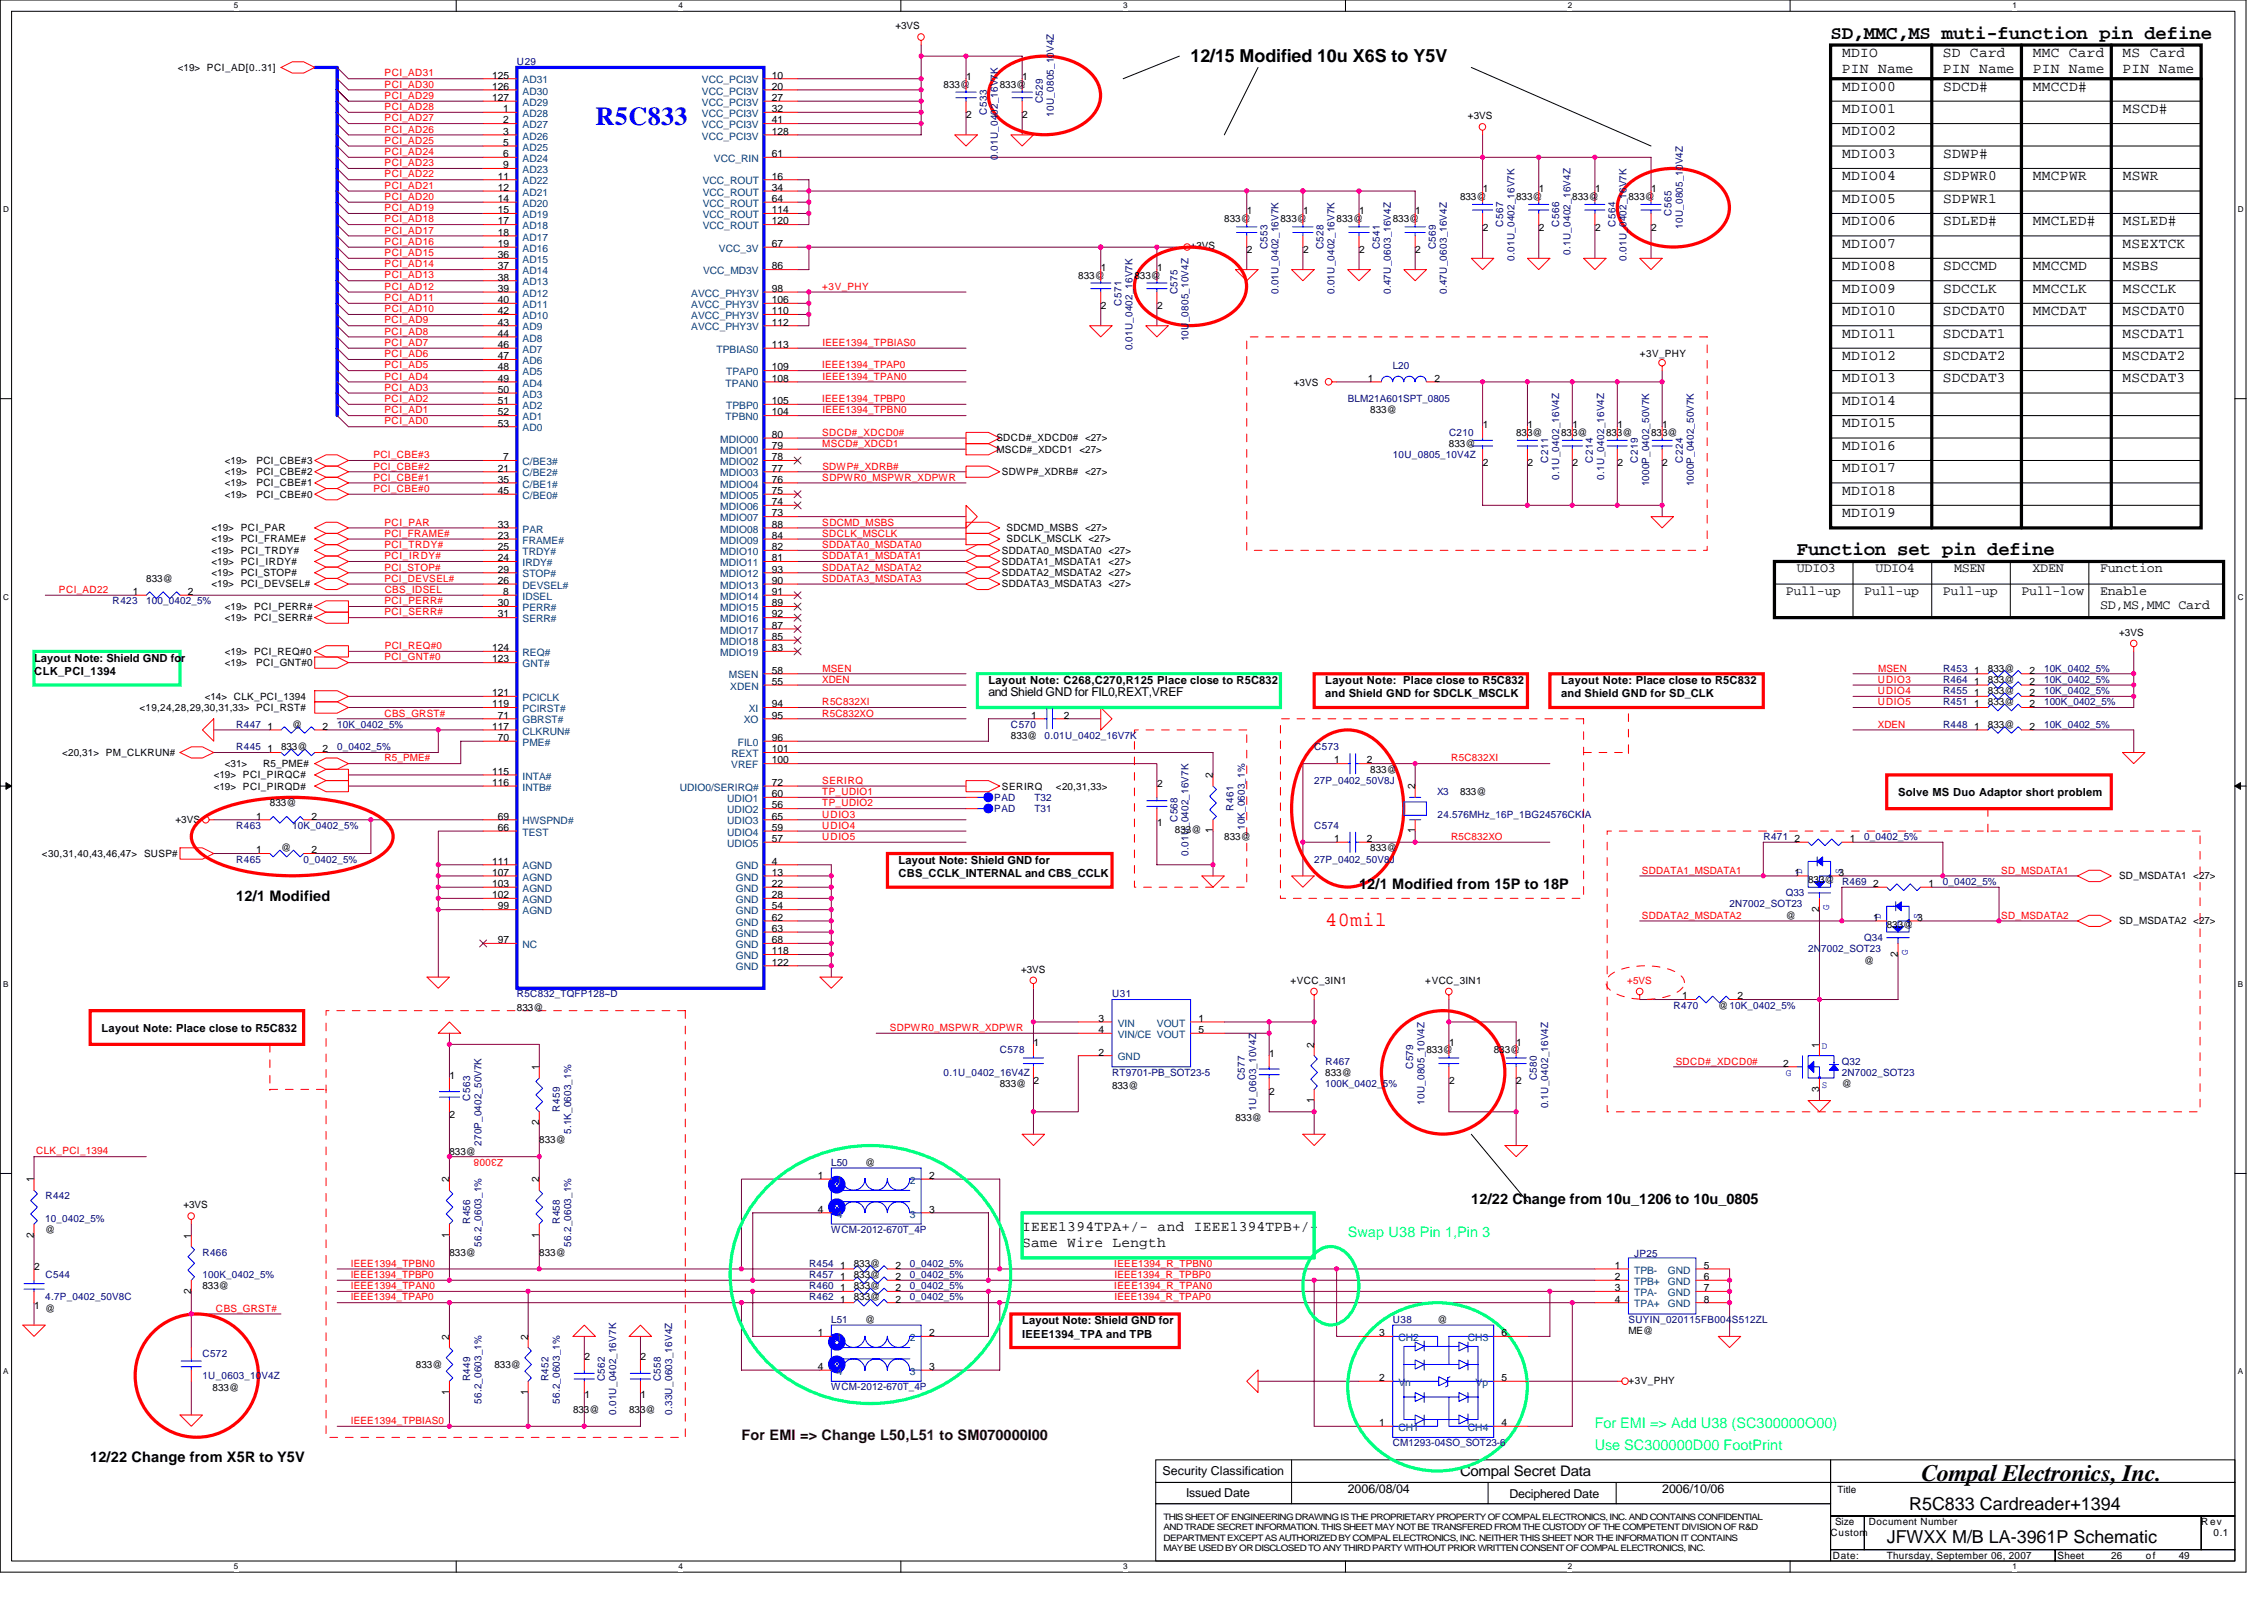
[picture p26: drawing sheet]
<svg xmlns="http://www.w3.org/2000/svg" width="297mm" height="210mm" viewBox="0 0 297 210" stroke-linecap="round" stroke-linejoin="round" font-family="sans-serif">
<defs><g id="words">
<text font-size="3.4" fill="#00f" x="78.1" y="16.4">R5C833</text>
<text font-size="3.1" x="252.1" y="194.3">Compal Electronics, Inc.</text>
<text font-size="2.6" fill="#f00" x="173.9" y="121.5">40mil</text>
<g font-size="2.5">
<text x="240.2" y="5.1">SD,MMC,MS muti-function pin define</text>
<text x="235.8" y="72.8">Function set pin define</text>
</g>
<g font-size="2.3">
<text x="156.2" y="8.1">12/15 Modified 10u X6S to Y5V</text>
<text x="247.5" y="202.5">JFWXX M/B LA-3961P Schematic</text>
<text x="250.5" y="198">R5C833 Cardreader+1394</text>
</g>
<g font-size="1.9">
<text x="241.7" y="9.5">PIN Name</text>
<text x="241.7" y="7.5">MDIO</text>
<text x="241.7" y="11.9">MDIO00</text>
<text x="254.9" y="7.5">SD Card</text>
<text x="254.9" y="9.5">PIN Name</text>
<text x="254.9" y="11.9">SDCD#</text>
<text x="266.7" y="7.5">MMC Card</text>
<text x="266.7" y="9.5">PIN Name</text>
<text x="266.7" y="11.9">MMCCD#</text>
<text x="278.5" y="7.5">MS Card</text>
<text x="278.5" y="9.5">PIN Name</text>
<text x="241.7" y="14.8">MDIO01</text>
<text x="241.7" y="17.8">MDIO02</text>
<text x="278.5" y="14.8">MSCD#</text>
<text x="241.7" y="20.7">MDIO03</text>
<text x="241.7" y="23.6">MDIO04</text>
<text x="254.9" y="20.7">SDWP#</text>
<text x="254.9" y="23.6">SDPWR0</text>
<text x="266.7" y="23.6">MMCPWR</text>
<text x="278.5" y="23.6">MSWR</text>
<text x="241.7" y="26.6">MDIO05</text>
<text x="241.7" y="29.5">MDIO06</text>
<text x="254.9" y="26.6">SDPWR1</text>
<text x="254.9" y="29.5">SDLED#</text>
<text x="266.7" y="29.5">MMCLED#</text>
<text x="278.5" y="29.5">MSLED#</text>
<text x="241.7" y="32.5">MDIO07</text>
<text x="241.7" y="35.4">MDIO08</text>
<text x="254.9" y="35.4">SDCCMD</text>
<text x="266.7" y="35.4">MMCCMD</text>
<text x="278.5" y="32.5">MSEXTCK</text>
<text x="278.5" y="35.4">MSBS</text>
<text x="241.7" y="38.4">MDIO09</text>
<text x="241.7" y="41.3">MDIO10</text>
<text x="254.9" y="41.3">SDCDAT0</text>
<text x="254.9" y="38.4">SDCCLK</text>
<text x="266.7" y="41.3">MMCDAT</text>
<text x="266.7" y="38.4">MMCCLK</text>
<text x="278.5" y="41.3">MSCDAT0</text>
<text x="278.5" y="38.4">MSCCLK</text>
<text x="241.7" y="44.3">MDIO11</text>
<text x="241.7" y="47.2">MDIO12</text>
<text x="254.9" y="44.3">SDCDAT1</text>
<text x="254.9" y="47.2">SDCDAT2</text>
<text x="278.5" y="44.3">MSCDAT1</text>
<text x="278.5" y="47.2">MSCDAT2</text>
<text x="241.7" y="50.2">MDIO13</text>
<text x="241.7" y="53.1">MDIO14</text>
<text x="254.9" y="50.2">SDCDAT3</text>
<text x="278.5" y="50.2">MSCDAT3</text>
<text x="241.7" y="56.1">MDIO15</text>
<text x="241.7" y="59">MDIO16</text>
<text x="241.7" y="62">MDIO17</text>
<text x="241.7" y="64.9">MDIO18</text>
<text x="241.7" y="67.8">MDIO19</text>
<text x="31" y="118.2">12/1 Modified</text>
<text x="178.3" y="116.7">12/1 Modified from 15P to 18P</text>
<text x="134.1" y="161.5">IEEE1394TPA+/- and IEEE1394TPB+/-</text>
<text x="193" y="157.9">12/22 Change from 10u_1206 to 10u_0805</text>
<text x="134.1" y="163.6">Same Wire Length</text>
<text x="11.8" y="191.8">12/22 Change from X5R to Y5V</text>
<text x="191.6" y="193.7">Compal Secret Data</text>
</g>
<g font-size="1.9" fill="#00ff80">
<text x="176.8" y="162.3">Swap U38 Pin 1,Pin 3</text>
<text x="209.3" y="190.3">Use SC300000D00 FootPrint</text>
<text x="209.3" y="187.3">For EMI =&gt; Add U38 (SC300000O00)</text>
</g>
<text font-size="1.9" fill="#400000" x="97.3" y="188.9">For EMI =&gt; Change L50,L51 to SM070000I00</text>
<g font-size="1.8">
<text x="234.3" y="78">Pull-up</text>
<text x="235.8" y="75">UDIO3</text>
<text x="244.6" y="78">Pull-up</text>
<text x="246.1" y="75">UDIO4</text>
<text x="254.9" y="78">Pull-up</text>
<text x="256.4" y="75">MSEN</text>
<text x="265.2" y="78">Pull-low</text>
<text x="266.7" y="75">XDEN</text>
<text x="275.5" y="78">Enable</text>
<text x="275.5" y="75">Function</text>
<text x="275.5" y="79.9">SD,MS,MMC Card</text>
</g>
<g font-size="1.6">
<text x="129.7" y="91.3">and Shield GND for FIL0,REXT,VREF</text>
<text x="152.5" y="193.5">Security Classification</text>
<text x="155.6" y="196.3">Issued Date</text>
<text x="176.8" y="195.9">2006/08/04</text>
<text x="198.1" y="196.5">Deciphered Date</text>
<text x="218.1" y="195.9">2006/10/06</text>
</g>
<g font-size="1.5">
<text x="4.5" y="86.8">Layout Note: Shield GND for</text>
<text x="4.5" y="88.5">CLK_PCI_1394</text>
<text x="129.7" y="89.7">Layout Note: C268,C270,R125 Place close to R5C832</text>
<text x="173.9" y="89.7">Layout Note: Place close to R5C832</text>
<text x="204.8" y="89.7">Layout Note: Place close to R5C832</text>
<text x="173.9" y="91.5">and Shield GND for SDCLK_MSCLK</text>
<text x="204.8" y="91.5">and Shield GND for SD_CLK</text>
<text x="249" y="104.5">Solve MS Duo Adaptor short problem</text>
<text x="117.9" y="113.3">Layout Note: Shield GND for</text>
<text x="117.9" y="115.1">CBS_CCLK_INTERNAL and CBS_CCLK</text>
<text x="13.3" y="135.4">Layout Note: Place close to R5C832</text>
<text x="134.1" y="173.7">Layout Note: Shield GND for</text>
<text x="134.1" y="175.5">IEEE1394_TPA and TPB</text>
</g>
<g font-size="1.3">
<text x="117.5" y="3.9">+3VS</text>
<text x="23.3" y="9.3">&lt;19&gt; PCI_AD[0..31]</text>
<text x="64.6" y="10.3">125</text>
<text x="64.6" y="11.8">126</text>
<text x="101.3" y="10.3">10</text>
<text x="101.3" y="11.8">20</text>
<text x="123.8" y="11.5">833@</text>
<text x="126.8" y="10.5">1</text>
<text x="131.2" y="11.5">833@</text>
<text x="134.1" y="10.5">1</text>
<text x="64.6" y="13.3">127</text>
<text x="66" y="14.7">1</text>
<text x="66" y="16.2">2</text>
<text x="66" y="17.7">3</text>
<text x="101.3" y="14.7">32</text>
<text x="101.3" y="13.3">27</text>
<text x="101.3" y="16.2">41</text>
<text x="101.3" y="17.7">128</text>
<text x="126.8" y="15.5">2</text>
<text x="134.1" y="15.5">2</text>
<text x="192.6" y="15.6">+3VS</text>
<text x="65.3" y="23.6">11</text>
<text x="66" y="19.1">5</text>
<text x="66" y="20.6">6</text>
<text x="66" y="22.1">9</text>
<text x="101.3" y="20.6">61</text>
<text x="101.3" y="23.6">16</text>
<text x="65.3" y="25">12</text>
<text x="65.3" y="26.5">14</text>
<text x="65.3" y="28">15</text>
<text x="65.3" y="29.4">17</text>
<text x="101.3" y="25">34</text>
<text x="101.3" y="28">114</text>
<text x="101.3" y="26.5">64</text>
<text x="101.3" y="29.4">120</text>
<text x="160.6" y="29.2">833@</text>
<text x="163.6" y="28.1">1</text>
<text x="168" y="29.2">833@</text>
<text x="171" y="28.1">1</text>
<text x="175.4" y="29.2">833@</text>
<text x="178.3" y="28.1">1</text>
<text x="182.7" y="29.2">833@</text>
<text x="185.7" y="28.1">1</text>
<text x="191.6" y="26.2">833@</text>
<text x="194.5" y="25.2">1</text>
<text x="198.9" y="26.2">833@</text>
<text x="201.9" y="25.2">1</text>
<text x="206.3" y="26.2">833@</text>
<text x="209.3" y="25.2">1</text>
<text x="213.7" y="26.2">833@</text>
<text x="216.6" y="25.2">1</text>
<text x="65.3" y="30.9">18</text>
<text x="65.3" y="32.4">19</text>
<text x="65.3" y="33.9">36</text>
<text x="65.3" y="35.3">37</text>
<text x="101.3" y="35.3">86</text>
<text x="101.3" y="32.4">67</text>
<text x="144.4" y="35.5">1</text>
<text x="151.8" y="35.5">1</text>
<text x="156.2" y="32.7">+3VS</text>
<text x="163.6" y="33.2">2</text>
<text x="171" y="33.2">2</text>
<text x="178.3" y="33.2">2</text>
<text x="185.7" y="33.2">2</text>
<text x="194.5" y="30.2">2</text>
<text x="201.9" y="30.2">2</text>
<text x="209.3" y="30.2">2</text>
<text x="216.6" y="30.2">2</text>
<text x="65.3" y="36.8">38</text>
<text x="65.3" y="38.3">39</text>
<text x="65.3" y="39.8">40</text>
<text x="65.3" y="41.2">42</text>
<text x="101.3" y="38.3">98</text>
<text x="101.3" y="39.8">106</text>
<text x="101.3" y="41.2">110</text>
<text x="141.5" y="36.6">833@</text>
<text x="144.4" y="40.6">2</text>
<text x="148.8" y="36.6">833@</text>
<text x="151.8" y="40.6">2</text>
<text x="65.3" y="42.7">43</text>
<text x="65.3" y="44.2">44</text>
<text x="65.3" y="45.7">46</text>
<text x="65.3" y="47.1">47</text>
<text x="101.3" y="42.7">112</text>
<text x="101.3" y="45.7">113</text>
<text x="215.1" y="46.9">+3V_PHY</text>
<text x="65.3" y="48.6">48</text>
<text x="65.3" y="50.1">49</text>
<text x="65.3" y="51.5">50</text>
<text x="65.3" y="53">51</text>
<text x="101.3" y="48.6">109</text>
<text x="101.3" y="53">105</text>
<text x="101.3" y="50.1">108</text>
<text x="169.8" y="50.7">+3VS</text>
<text x="179.5" y="50.1">1</text>
<text x="188.2" y="50.1">2</text>
<text x="65.3" y="54.5">52</text>
<text x="65.3" y="56">53</text>
<text x="101.3" y="54.5">104</text>
<text x="101.3" y="57.4">80</text>
<text x="101.3" y="58.9">79</text>
<text x="130.7" y="57.9">SDCD#_XDCD0# &lt;27&gt;</text>
<text x="130.7" y="59.4">MSCD#_XDCD1 &lt;27&gt;</text>
<text x="179.8" y="54.2">833@</text>
<text x="190.1" y="58.7">833@</text>
<text x="194.5" y="56.1">1</text>
<text x="198.9" y="57.2">833@</text>
<text x="200.4" y="56.1">1</text>
<text x="204.8" y="57.2">833@</text>
<text x="206.3" y="56.1">1</text>
<text x="210.7" y="57.2">833@</text>
<text x="212.2" y="56.1">1</text>
<text x="216.6" y="57.2">833@</text>
<text x="218.1" y="56.1">1</text>
<text x="29.5" y="65.3">&lt;19&gt;</text>
<text x="29.5" y="63.8">&lt;19&gt;</text>
<text x="29.5" y="62.3">&lt;19&gt;</text>
<text x="29.5" y="60.9">&lt;19&gt;</text>
<text x="33.7" y="65.3">PCI_CBE#0</text>
<text x="33.7" y="63.8">PCI_CBE#1</text>
<text x="33.7" y="62.3">PCI_CBE#2</text>
<text x="33.7" y="60.9">PCI_CBE#3</text>
<text x="65.3" y="61.9">21</text>
<text x="65.3" y="63.3">35</text>
<text x="65.3" y="64.8">45</text>
<text x="66" y="60.4">7</text>
<text x="101.3" y="61.9">77</text>
<text x="101.3" y="63.3">76</text>
<text x="101.3" y="64.8">75</text>
<text x="101.3" y="60.4">78</text>
<text x="131.5" y="62.3">SDWP#_XDRB# &lt;27&gt;</text>
<text x="194.5" y="61.2">2</text>
<text x="200.4" y="61.2">2</text>
<text x="206.3" y="61.2">2</text>
<text x="212.2" y="61.2">2</text>
<text x="218.1" y="61.2">2</text>
<text x="27.7" y="69.7">&lt;19&gt; PCI_PAR</text>
<text x="27.7" y="71.2">&lt;19&gt; PCI_FRAME#</text>
<text x="65.3" y="69.2">33</text>
<text x="65.3" y="70.7">23</text>
<text x="101.3" y="66.3">74</text>
<text x="101.3" y="67.8">73</text>
<text x="101.3" y="69.2">88</text>
<text x="101.3" y="70.7">84</text>
<text x="132.1" y="69.7">SDCMD_MSBS &lt;27&gt;</text>
<text x="132.1" y="71.2">SDCLK_MSCLK &lt;27&gt;</text>
<text x="19.2" y="76.3">833@</text>
<text x="27.7" y="72.6">&lt;19&gt; PCI_TRDY#</text>
<text x="27.7" y="74.1">&lt;19&gt; PCI_IRDY#</text>
<text x="27.7" y="75.6">&lt;19&gt; PCI_STOP#</text>
<text x="27.7" y="77.1">&lt;19&gt; PCI_DEVSEL#</text>
<text x="65.3" y="72.2">25</text>
<text x="65.3" y="73.6">24</text>
<text x="65.3" y="75.1">29</text>
<text x="65.3" y="76.6">26</text>
<text x="101.3" y="72.2">82</text>
<text x="101.3" y="73.6">81</text>
<text x="101.3" y="75.1">93</text>
<text x="101.3" y="76.6">90</text>
<text x="131.5" y="72.6">SDDATA0_MSDATA0</text>
<text x="131.5" y="77.1">SDDATA3_MSDATA3</text>
<text x="131.5" y="74.1">SDDATA1_MSDATA1</text>
<text x="131.5" y="75.6">SDDATA2_MSDATA2</text>
<text x="145.5" y="72.6">&lt;27&gt;</text>
<text x="145.5" y="77.1">&lt;27&gt;</text>
<text x="145.5" y="74.1">&lt;27&gt;</text>
<text x="145.5" y="75.6">&lt;27&gt;</text>
<text x="17.4" y="78.1">1</text>
<text x="24.7" y="78.1">2</text>
<text x="29.5" y="80">&lt;19&gt; PCI_PERR#</text>
<text x="29.5" y="81.5">&lt;19&gt; PCI_SERR#</text>
<text x="65.3" y="79.5">30</text>
<text x="65.3" y="81">31</text>
<text x="66" y="78.1">8</text>
<text x="101.3" y="78.1">91</text>
<text x="101.3" y="79.5">89</text>
<text x="101.3" y="81">92</text>
<text x="101.3" y="82.5">87</text>
<text x="101.3" y="84">85</text>
<text x="278" y="83.4">+3VS</text>
<text x="29.5" y="85.9">&lt;19&gt; PCI_REQ#0</text>
<text x="29.5" y="87.4">&lt;19&gt;</text>
<text x="33.6" y="87.4">PCI_GNT#0</text>
<text x="64.6" y="85.4">124</text>
<text x="64.6" y="86.9">123</text>
<text x="101.3" y="88.4">58</text>
<text x="101.3" y="85.4">83</text>
<text x="101.3" y="89.9">55</text>
<text x="259" y="88.4">1</text>
<text x="259" y="89.9">1</text>
<text x="260.8" y="88.1">833@</text>
<text x="260.8" y="89.6">833@</text>
<text x="266.3" y="88.4">2</text>
<text x="266.3" y="89.9">2</text>
<text x="18.3" y="93.3">&lt;19,24,28,29,30,31,33&gt; PCI_RST#</text>
<text x="26.9" y="91.8">&lt;14&gt; CLK_PCI_1394</text>
<text x="35.1" y="95.7">1</text>
<text x="38.4" y="95.5">@</text>
<text x="42.3" y="95.7">2</text>
<text x="64.6" y="91.3">121</text>
<text x="64.6" y="92.8">119</text>
<text x="64.6" y="95.7">117</text>
<text x="65.3" y="94.3">71</text>
<text x="101.3" y="92.8">94</text>
<text x="101.3" y="94.3">95</text>
<text x="135.3" y="94.3">1</text>
<text x="139.6" y="94.3">2</text>
<text x="259" y="92.8">1</text>
<text x="259" y="91.3">1</text>
<text x="259" y="95.7">1</text>
<text x="260.8" y="92.5">833@</text>
<text x="260.8" y="91.1">833@</text>
<text x="260.8" y="95.5">833@</text>
<text x="266.3" y="92.8">2</text>
<text x="266.3" y="91.3">2</text>
<text x="266.3" y="95.7">2</text>
<text x="8.1" y="99.2">&lt;20,31&gt; PM_CLKRUN#</text>
<text x="29.5" y="100.6">&lt;31&gt;</text>
<text x="34.5" y="100.6">R5_PME#</text>
<text x="35.1" y="98.7">1</text>
<text x="36.9" y="98.4">833@</text>
<text x="42.3" y="98.7">2</text>
<text x="64.6" y="101.6">115</text>
<text x="65.3" y="97.2">70</text>
<text x="101.3" y="97.2">96</text>
<text x="101.3" y="98.7">101</text>
<text x="101.3" y="100.2">100</text>
<text x="132.6" y="96.9">833@</text>
<text x="175" y="100.2">1</text>
<text x="179.3" y="100.2">2</text>
<text x="179.8" y="101.4">833@</text>
<text x="23" y="108">+3VS</text>
<text x="28" y="102.1">&lt;19&gt; PCI_PIRQC#</text>
<text x="28" y="103.6">&lt;19&gt; PCI_PIRQD#</text>
<text x="33.6" y="107.5">1</text>
<text x="35.4" y="105.8">833@</text>
<text x="40.9" y="107.5">2</text>
<text x="64.6" y="103.1">116</text>
<text x="65.3" y="107.5">69</text>
<text x="101.3" y="103.1">72</text>
<text x="101.3" y="104.6">60</text>
<text x="101.3" y="106.1">56</text>
<text x="101.3" y="107.5">65</text>
<text x="131.5" y="103.6">SERIRQ</text>
<text x="138.5" y="103.6">&lt;20,31,33&gt;</text>
<text x="151.8" y="103.3">2</text>
<text x="159.1" y="102.1" transform="rotate(-90 159.1 102.1)">2</text>
<text x="185.6" y="103.6" transform="rotate(-90 185.6 103.6)">2</text>
<text x="191.6" y="104.3">833@</text>
<text x="5.5" y="112.4">&lt;30,31,40,43,46,47&gt; SUSP#</text>
<text x="33.6" y="112">1</text>
<text x="36.9" y="111.7">@</text>
<text x="40.9" y="112">2</text>
<text x="64.6" y="113.4">111</text>
<text x="65.3" y="109">66</text>
<text x="101.3" y="109">59</text>
<text x="101.3" y="110.5">57</text>
<text x="101.3" y="113.4">4</text>
<text x="151.8" y="108.3">1</text>
<text x="154.2" y="109.3">833@</text>
<text x="159.1" y="109.3" transform="rotate(-90 159.1 109.3)">1</text>
<text x="160.6" y="110.2">833@</text>
<text x="175" y="110.5">1</text>
<text x="179.3" y="110.5">2</text>
<text x="179.8" y="111.7">833@</text>
<text x="185.6" y="109.3" transform="rotate(-90 185.6 109.3)">1</text>
<text x="235.5" y="110.5">2</text>
<text x="242.7" y="110.5">1</text>
<text x="64.6" y="117.8">102</text>
<text x="64.6" y="116.4">103</text>
<text x="64.6" y="114.9">107</text>
<text x="65.3" y="119.3">99</text>
<text x="101.3" y="114.9">13</text>
<text x="101.3" y="116.4">22</text>
<text x="101.3" y="117.8">28</text>
<text x="101.3" y="119.3">54</text>
<text x="235.5" y="114.9">1</text>
<text x="237.2" y="115.8">833@</text>
<text x="238.7" y="119.6" transform="rotate(-90 238.7 119.6)">2</text>
<text x="241.2" y="114.9">3</text>
<text x="245.8" y="116.4">2</text>
<text x="253" y="116.4">1</text>
<text x="278" y="115.4">SD_MSDATA1 &lt;27&gt;</text>
<text x="65.3" y="123.7">97</text>
<text x="101.3" y="120.8">62</text>
<text x="101.3" y="122.3">63</text>
<text x="101.3" y="123.7">68</text>
<text x="101.3" y="125.2">118</text>
<text x="234.3" y="120.5">@</text>
<text x="245.8" y="120.8">1</text>
<text x="247.5" y="121.7">833@</text>
<text x="249" y="125.5" transform="rotate(-90 249 125.5)">2</text>
<text x="251.5" y="120.8">3</text>
<text x="278" y="121.3">SD_MSDATA2 &lt;27&gt;</text>
<text x="101.3" y="126.7">122</text>
<text x="134" y="127.6">+3VS</text>
<text x="169.3" y="129.1">+VCC_3IN1</text>
<text x="187" y="129.1">+VCC_3IN1</text>
<text x="220.7" y="131.1">1</text>
<text x="228" y="131.1">2</text>
<text x="244.6" y="126.4">@</text>
<text x="67.8" y="132.6">833@</text>
<text x="135.6" y="137.2">1</text>
<text x="144.1" y="134">3</text>
<text x="144.1" y="135.5">4</text>
<text x="157.2" y="134">1</text>
<text x="157.2" y="135.5">5</text>
<text x="172.4" y="137.5" transform="rotate(-90 172.4 137.5)">2</text>
<text x="190.1" y="137.2">1</text>
<text x="198.9" y="137.2">1</text>
<text x="225.4" y="132.3">@10K_0402_5%</text>
<text x="238.7" y="137.5" transform="rotate(-90 238.7 137.5)">1</text>
<text x="59" y="141.6">1</text>
<text x="70.7" y="140.4" transform="rotate(-90 70.7 140.4)">1</text>
<text x="131.2" y="142.6">833@</text>
<text x="135.6" y="142.2">2</text>
<text x="144.1" y="138.5">2</text>
<text x="145.9" y="142.9">833@</text>
<text x="166.5" y="138.6">1</text>
<text x="166.5" y="143.7">2</text>
<text x="173.9" y="141.1">833@</text>
<text x="187.2" y="138.2">833@</text>
<text x="190.1" y="142.2">2</text>
<text x="196" y="138.2">833@</text>
<text x="198.9" y="142.2">2</text>
<text x="234" y="139.9">2</text>
<text x="238.7" y="143.2" transform="rotate(-90 238.7 143.2)">3</text>
<text x="241.7" y="142.6">@</text>
<text x="59" y="146.6">2</text>
<text x="70.7" y="147.6" transform="rotate(-90 70.7 147.6)">2</text>
<text x="70.8" y="150">833@</text>
<text x="162.1" y="147">833@</text>
<text x="172.4" y="144.7" transform="rotate(-90 172.4 144.7)">1</text>
<text x="4.4" y="155.1" transform="rotate(-90 4.4 155.1)">1</text>
<text x="58.9" y="155.1" transform="rotate(-90 58.9 155.1)">2</text>
<text x="59" y="151.5">833@</text>
<text x="70.7" y="155.1" transform="rotate(-90 70.7 155.1)">2</text>
<text x="107.3" y="154.7">1</text>
<text x="113.5" y="152.9">@</text>
<text x="121.9" y="154.7">2</text>
<text x="5.9" y="161.8">@</text>
<text x="24.1" y="158.5">+3VS</text>
<text x="107.3" y="159.1">4</text>
<text x="121.9" y="159.1">3</text>
<text x="4.4" y="162.4" transform="rotate(-90 4.4 162.4)">2</text>
<text x="4.5" y="166.6">2</text>
<text x="25.1" y="162.5" transform="rotate(-90 25.1 162.5)">1</text>
<text x="58.9" y="162.4" transform="rotate(-90 58.9 162.4)">1</text>
<text x="59" y="164.7">833@</text>
<text x="70.7" y="162.4" transform="rotate(-90 70.7 162.4)">1</text>
<text x="70.8" y="164.7">833@</text>
<text x="110.2" y="166.5">1</text>
<text x="110.2" y="167.9">1</text>
<text x="112" y="166.2">833@</text>
<text x="112" y="167.7">833@</text>
<text x="117.5" y="166.5">2</text>
<text x="117.5" y="167.9">2</text>
<text x="211.9" y="166.5">1</text>
<text x="211.9" y="167.9">2</text>
<text x="223.5" y="166.5">5</text>
<text x="223.5" y="167.9">6</text>
<text x="4.5" y="171.7">1</text>
<text x="5.9" y="172.1">@</text>
<text x="25.1" y="169.7" transform="rotate(-90 25.1 169.7)">2</text>
<text x="26.6" y="169.1">833@</text>
<text x="110.2" y="169.4">1</text>
<text x="110.2" y="170.9">1</text>
<text x="112" y="169.1">833@</text>
<text x="112" y="170.6">833@</text>
<text x="113.5" y="173.6">@</text>
<text x="117.5" y="169.4">2</text>
<text x="117.5" y="170.9">2</text>
<text x="188.6" y="173.6">@</text>
<text x="211.9" y="169.4">3</text>
<text x="211.9" y="170.9">4</text>
<text x="223.5" y="169.4">7</text>
<text x="223.5" y="170.9">8</text>
<text x="54.6" y="179.5">833@</text>
<text x="58.9" y="175.7" transform="rotate(-90 58.9 175.7)">2</text>
<text x="64.9" y="179.5">833@</text>
<text x="69.3" y="175.7" transform="rotate(-90 69.3 175.7)">2</text>
<text x="76.7" y="178.4">2</text>
<text x="84" y="178.4">2</text>
<text x="107.3" y="175.3">1</text>
<text x="107.3" y="179.7">4</text>
<text x="121.9" y="175.3">2</text>
<text x="121.9" y="179.7">3</text>
<text x="181" y="175.3">3</text>
<text x="197" y="175.3">6</text>
<text x="213.7" y="175">ME@</text>
<text x="27.9" y="182.5">833@</text>
<text x="58.9" y="183" transform="rotate(-90 58.9 183)">1</text>
<text x="69.3" y="183" transform="rotate(-90 69.3 183)">1</text>
<text x="75.2" y="185.3">833@</text>
<text x="76.7" y="183.5">1</text>
<text x="82.5" y="185.3">833@</text>
<text x="84" y="183.5">1</text>
<text x="181" y="181.2">2</text>
<text x="197" y="181.2">5</text>
<text x="213.7" y="181.5">+3V_PHY</text>
<text x="181" y="187.1">1</text>
<text x="197" y="187.1">4</text>
<text x="241.1" y="195.8">Title</text>
<text x="240.2" y="201.5">Custom</text>
<text x="240.8" y="200.1">Size</text>
<text x="245.2" y="200.1">Document Number</text>
<text x="288.8" y="200.1">R ev</text>
<text x="290.4" y="201.5">0.1</text>
<text x="240.5" y="204.5">Date:</text>
<text x="247.5" y="204.5">Thursday, September 06, 2007</text>
<text x="269.9" y="204.5">Sheet</text>
<text x="277" y="204.5">26</text>
<text x="281.5" y="204.5">of</text>
<text x="285.9" y="204.5">49</text>
</g>
<g font-size="1.3" fill="#f00">
<text x="50.4" y="11.5">PCI_AD30</text>
<text x="50.4" y="10">PCI_AD31</text>
<text x="50.4" y="13">PCI_AD29</text>
<text x="50.4" y="14.4">PCI_AD28</text>
<text x="50.4" y="17.4">PCI_AD26</text>
<text x="50.4" y="15.9">PCI_AD27</text>
<text x="50.4" y="18.9">PCI_AD25</text>
<text x="50.4" y="23.3">PCI_AD22</text>
<text x="50.4" y="21.8">PCI_AD23</text>
<text x="50.4" y="20.3">PCI_AD24</text>
<text x="50.4" y="26.2">PCI_AD20</text>
<text x="50.4" y="24.8">PCI_AD21</text>
<text x="50.4" y="29.2">PCI_AD18</text>
<text x="50.4" y="27.7">PCI_AD19</text>
<text x="50.4" y="30.6">PCI_AD17</text>
<text x="50.4" y="35.1">PCI_AD14</text>
<text x="50.4" y="32.1">PCI_AD16</text>
<text x="50.4" y="33.6">PCI_AD15</text>
<text x="50.4" y="36.5">PCI_AD13</text>
<text x="50.4" y="38">PCI_AD12</text>
<text x="50.4" y="39.5">PCI_AD11</text>
<text x="50.4" y="41">PCI_AD10</text>
<text x="107.9" y="38">+3V_PHY</text>
<text x="50.4" y="42.4">PCI_AD9</text>
<text x="50.4" y="45.4">PCI_AD7</text>
<text x="50.4" y="46.9">PCI_AD6</text>
<text x="50.4" y="43.9">PCI_AD8</text>
<text x="107.9" y="45.4">IEEE1394_TPBIAS0</text>
<text x="50.4" y="49.8">PCI_AD4</text>
<text x="50.4" y="48.3">PCI_AD5</text>
<text x="50.4" y="52.7">PCI_AD2</text>
<text x="50.4" y="51.3">PCI_AD3</text>
<text x="107.9" y="48.3">IEEE1394_TPAP0</text>
<text x="107.9" y="52.7">IEEE1394_TPBP0</text>
<text x="107.9" y="49.8">IEEE1394_TPAN0</text>
<text x="50.4" y="54.2">PCI_AD1</text>
<text x="50.4" y="55.7">PCI_AD0</text>
<text x="107.9" y="57.2">SDCD#_XDCD0#</text>
<text x="107.9" y="58.6">MSCD#_XDCD1</text>
<text x="107.9" y="54.2">IEEE1394_TPBN0</text>
<text x="49" y="64.5">PCI_CBE#0</text>
<text x="49" y="63.1">PCI_CBE#1</text>
<text x="49" y="60.1">PCI_CBE#3</text>
<text x="49" y="61.6">PCI_CBE#2</text>
<text x="107.9" y="63.1">SDPWR0_MSPWR_XDPWR</text>
<text x="107.9" y="61.6">SDWP#_XDRB#</text>
<text x="50.4" y="69">PCI_PAR</text>
<text x="50.4" y="70.4">PCI_FRAME#</text>
<text x="50.4" y="71.9">PCI_TRDY#</text>
<text x="107.9" y="71.9">SDDATA0_MSDATA0</text>
<text x="107.9" y="69">SDCMD_MSBS</text>
<text x="107.9" y="70.4">SDCLK_MSCLK</text>
<text x="7.7" y="77.8">PCI_AD22</text>
<text x="50.4" y="74.8">PCI_STOP#</text>
<text x="50.4" y="76.3">PCI_DEVSEL#</text>
<text x="50.4" y="73.4">PCI_IRDY#</text>
<text x="50.5" y="77.8">CBS_IDSEL</text>
<text x="107.9" y="74.8">SDDATA2_MSDATA2</text>
<text x="107.9" y="76.3">SDDATA3_MSDATA3</text>
<text x="107.9" y="73.4">SDDATA1_MSDATA1</text>
<text x="50.4" y="79.3">PCI_PERR#</text>
<text x="50.4" y="80.7">PCI_SERR#</text>
<text x="50.4" y="86.6">PCI_GNT#0</text>
<text x="50.5" y="85.2">PCI_REQ#0</text>
<text x="107.9" y="89.6">XDEN</text>
<text x="107.9" y="88.1">MSEN</text>
<text x="246.4" y="89.6">UDIO3</text>
<text x="246.4" y="88.1">MSEN</text>
<text x="50.4" y="94">CBS_GRST#</text>
<text x="107.9" y="92.5">R5C832XI</text>
<text x="107.9" y="94">R5C832XO</text>
<text x="246.4" y="91.1">UDIO4</text>
<text x="246.4" y="92.5">UDIO5</text>
<text x="246.4" y="95.5">XDEN</text>
<text x="50.4" y="99.9">R5_PME#</text>
<text x="190.4" y="99.9">R5C832XI</text>
<text x="107.9" y="107.3">UDIO3</text>
<text x="107.9" y="104.3">TP_UDIO1</text>
<text x="107.9" y="102.8">SERIRQ</text>
<text x="107.9" y="105.8">TP_UDIO2</text>
<text x="107.9" y="108.7">UDIO4</text>
<text x="107.9" y="110.2">UDIO5</text>
<text x="190.4" y="110.2">R5C832XO</text>
<text x="215.4" y="114.6">SDDATA1_MSDATA1</text>
<text x="262.6" y="114.6">SD_MSDATA1</text>
<text x="215.4" y="120.5">SDDATA2_MSDATA2</text>
<text x="262.6" y="120.5">SD_MSDATA2</text>
<text x="213.5" y="129.1">+5VS</text>
<text x="116.7" y="135.3">SDPWR0_MSPWR_XDPWR</text>
<text x="219.9" y="139.7">SDCD#_XDCD0#</text>
<text x="4.8" y="151.4">CLK_PCI_1394</text>
<text x="66" y="152" transform="rotate(180 66 152)">Z3008</text>
<text x="46" y="167.7">IEEE1394_TPBP0</text>
<text x="46" y="166.2">IEEE1394_TPBN0</text>
<text x="146.2" y="166.2">IEEE1394_R_TPBN0</text>
<text x="146.2" y="167.7">IEEE1394_R_TPBP0</text>
<text x="28.3" y="172.1">CBS_GRST#</text>
<text x="46" y="170.6">IEEE1394_TPAP0</text>
<text x="46" y="169.1">IEEE1394_TPAN0</text>
<text x="146.2" y="169.1">IEEE1394_R_TPAN0</text>
<text x="146.2" y="170.6">IEEE1394_R_TPAP0</text>
<text x="46" y="186.8">IEEE1394_TPBIAS0</text>
</g>
<g font-size="1.3" fill="#000080">
<text x="67.8" y="8.6">U29</text>
<text x="129.5" y="15" transform="rotate(-90 129.5 15)">C533</text>
<text x="136.8" y="13.6" transform="rotate(-90 136.8 13.6)">C529</text>
<text x="138.3" y="15.3" transform="rotate(-90 138.3 15.3)">10U_0805_10V4Z</text>
<text x="130.9" y="20.9" transform="rotate(-90 130.9 20.9)">0.01U_0402_16V7K</text>
<text x="197.2" y="29.8" transform="rotate(-90 197.2 29.8)">C567</text>
<text x="204.6" y="29.8" transform="rotate(-90 204.6 29.8)">C566</text>
<text x="211.9" y="29.8" transform="rotate(-90 211.9 29.8)">C564</text>
<text x="219.3" y="28.3" transform="rotate(-90 219.3 28.3)">C565</text>
<text x="166.3" y="32.7" transform="rotate(-90 166.3 32.7)">C553</text>
<text x="173.6" y="32.7" transform="rotate(-90 173.6 32.7)">C528</text>
<text x="181" y="32.7" transform="rotate(-90 181 32.7)">C541</text>
<text x="188.4" y="32.7" transform="rotate(-90 188.4 32.7)">C569</text>
<text x="198.7" y="34.2" transform="rotate(-90 198.7 34.2)">0.01U_0402_16V7K</text>
<text x="206.1" y="33.4" transform="rotate(-90 206.1 33.4)">0.1U_0402_16V4Z</text>
<text x="213.4" y="34.2" transform="rotate(-90 213.4 34.2)">0.01U_0402_16V7K</text>
<text x="220.8" y="30.1" transform="rotate(-90 220.8 30.1)">10U_0805_10V4Z</text>
<text x="147.1" y="40.1" transform="rotate(-90 147.1 40.1)">C571</text>
<text x="154.5" y="38.6" transform="rotate(-90 154.5 38.6)">C575</text>
<text x="167.7" y="38.6" transform="rotate(-90 167.7 38.6)">0.01U_0402_16V7K</text>
<text x="175.1" y="38.6" transform="rotate(-90 175.1 38.6)">0.01U_0402_16V7K</text>
<text x="182.5" y="38.6" transform="rotate(-90 182.5 38.6)">0.47U_0603_16V4Z</text>
<text x="189.8" y="38.6" transform="rotate(-90 189.8 38.6)">0.47U_0603_16V4Z</text>
<text x="148.6" y="46" transform="rotate(-90 148.6 46)">0.01U_0402_16V7K</text>
<text x="156" y="44.8" transform="rotate(-90 156 44.8)">10U_0805_10V4Z</text>
<text x="176.8" y="52.7">BLM21A601SPT_0805</text>
<text x="182.7" y="48.3">L20</text>
<text x="190.1" y="57.2">C210</text>
<text x="182.7" y="60.1">10U_0805_10V4Z</text>
<text x="203.1" y="60.7" transform="rotate(-90 203.1 60.7)">C211</text>
<text x="204.6" y="62.9" transform="rotate(-90 204.6 62.9)">0.1U_0402_16V4Z</text>
<text x="209" y="60.7" transform="rotate(-90 209 60.7)">C214</text>
<text x="210.5" y="62.9" transform="rotate(-90 210.5 62.9)">0.1U_0402_16V4Z</text>
<text x="214.9" y="60.7" transform="rotate(-90 214.9 60.7)">C219</text>
<text x="216.4" y="63.8" transform="rotate(-90 216.4 63.8)">1000P_0402_50V7K</text>
<text x="220.8" y="60.7" transform="rotate(-90 220.8 60.7)">C224</text>
<text x="222.2" y="63.8" transform="rotate(-90 222.2 63.8)">1000P_0402_50V7K</text>
<text x="14.8" y="79.3">R423</text>
<text x="19.2" y="79.3">100_0402_5%</text>
<text x="254.9" y="88.1">R453</text>
<text x="254.9" y="89.6">R464</text>
<text x="268.2" y="88.1">10K_0402_5%</text>
<text x="268.2" y="89.6">10K_0402_5%</text>
<text x="31" y="95.5">R447</text>
<text x="44.2" y="95.5">10K_0402_5%</text>
<text x="132.6" y="95.5">C570</text>
<text x="254.9" y="92.5">R451</text>
<text x="254.9" y="91.1">R455</text>
<text x="254.9" y="95.5">R448</text>
<text x="268.2" y="92.5">100K_0402_5%</text>
<text x="268.2" y="91.1">10K_0402_5%</text>
<text x="268.2" y="95.5">10K_0402_5%</text>
<text x="31" y="98.4">R445</text>
<text x="44.2" y="98.4">0_0402_5%</text>
<text x="137.1" y="96.9">0.01U_0402_16V7K</text>
<text x="172.4" y="98.4">C573</text>
<text x="130.4" y="105.1">PAD</text>
<text x="130.4" y="106.5">PAD</text>
<text x="135.7" y="105.1">T32</text>
<text x="135.7" y="106.5">T31</text>
<text x="154.5" y="107.8" transform="rotate(-90 154.5 107.8)">C568</text>
<text x="161.9" y="106.4" transform="rotate(-90 161.9 106.4)">R461</text>
<text x="172.4" y="102.8">27P_0402_50V8J</text>
<text x="188.6" y="104.3">X3</text>
<text x="188.6" y="107.3">24.576MHz_16P_1BG24576CKIA</text>
<text x="31" y="113.2">R465</text>
<text x="31" y="108.7">R463</text>
<text x="38.3" y="108.7">10K_0402_5%</text>
<text x="39.8" y="113.2">0_0402_5%</text>
<text x="156" y="112.3" transform="rotate(-90 156 112.3)">0.01U_0402_16V7K</text>
<text x="163.3" y="108.9" transform="rotate(-90 163.3 108.9)">10K_0603_1%</text>
<text x="172.4" y="113.2">27P_0402_50V8J</text>
<text x="172.4" y="108.7">C574</text>
<text x="231.4" y="110.2">R471</text>
<text x="244.6" y="110.2">0_0402_5%</text>
<text x="226.9" y="119">2N7002_SOT23</text>
<text x="234.3" y="117.6">Q33</text>
<text x="241.7" y="116.1">R469</text>
<text x="254.9" y="116.1">0_0402_5%</text>
<text x="237.2" y="124.9">2N7002_SOT23</text>
<text x="244.6" y="123.5">Q34</text>
<text x="67.8" y="130.8">R5C832_TQFP128~D</text>
<text x="145.9" y="130.8">U31</text>
<text x="219.6" y="132.3">R470</text>
<text x="123.8" y="141.1">0.1U_0402_16V4Z</text>
<text x="131.2" y="138.2">C578</text>
<text x="145.9" y="141.1">RT9701-PB_SOT23-5</text>
<text x="163.3" y="141.7" transform="rotate(-90 163.3 141.7)">C577</text>
<text x="173.9" y="142.6">100K_0402_5%</text>
<text x="173.9" y="139.7">R467</text>
<text x="185.4" y="140.3" transform="rotate(-90 185.4 140.3)">C579</text>
<text x="201.6" y="141.7" transform="rotate(-90 201.6 141.7)">C580</text>
<text x="241.7" y="139.7">Q32</text>
<text x="241.7" y="141.1">2N7002_SOT23</text>
<text x="61.7" y="144.4" transform="rotate(-90 61.7 144.4)">C563</text>
<text x="73.5" y="145.9" transform="rotate(-90 73.5 145.9)">R459</text>
<text x="74.9" y="148.8" transform="rotate(-90 74.9 148.8)">5.1K_0603_1%</text>
<text x="164.8" y="145.7" transform="rotate(-90 164.8 145.7)">1U_0603_10V4Z</text>
<text x="186.9" y="145" transform="rotate(-90 186.9 145)">10U_0805_10V4Z</text>
<text x="203.1" y="145.4" transform="rotate(-90 203.1 145.4)">0.1U_0402_16V4Z</text>
<text x="63.2" y="150.3" transform="rotate(-90 63.2 150.3)">270P_0402_50V7K</text>
<text x="109.1" y="152.9">L50</text>
<text x="5.9" y="160.3">10_0402_5%</text>
<text x="6" y="157.4">R442</text>
<text x="61.7" y="160.6" transform="rotate(-90 61.7 160.6)">R456</text>
<text x="73.5" y="160.6" transform="rotate(-90 73.5 160.6)">R458</text>
<text x="109.1" y="161.8">WCM-2012-670T_4P</text>
<text x="6" y="167.7">C544</text>
<text x="26.6" y="167.7">100K_0402_5%</text>
<text x="26.6" y="164.7">R466</text>
<text x="63.2" y="163.5" transform="rotate(-90 63.2 163.5)">56.2_0603_1%</text>
<text x="74.9" y="163.5" transform="rotate(-90 74.9 163.5)">56.2_0603_1%</text>
<text x="106.1" y="166.2">R454</text>
<text x="106.1" y="167.7">R457</text>
<text x="119.4" y="166.2">0_0402_5%</text>
<text x="119.4" y="167.7">0_0402_5%</text>
<text x="214.4" y="164.9">JP25</text>
<text x="5.9" y="170.6">4.7P_0402_50V8C</text>
<text x="106.1" y="169.1">R460</text>
<text x="106.1" y="170.6">R462</text>
<text x="109.1" y="173.6">L51</text>
<text x="119.4" y="169.1">0_0402_5%</text>
<text x="119.4" y="170.6">0_0402_5%</text>
<text x="182.7" y="173.6">U38</text>
<text x="213.7" y="173.6">SUYIN_020115FB004S512ZL</text>
<text x="26.6" y="178">C572</text>
<text x="26.6" y="180.9">1U_0603_10V4Z</text>
<text x="61.7" y="181.2" transform="rotate(-90 61.7 181.2)">R449</text>
<text x="63.2" y="184.1" transform="rotate(-90 63.2 184.1)">56.2_0603_1%</text>
<text x="72" y="181.2" transform="rotate(-90 72 181.2)">R452</text>
<text x="73.5" y="184.1" transform="rotate(-90 73.5 184.1)">56.2_0603_1%</text>
<text x="79.4" y="181.2" transform="rotate(-90 79.4 181.2)">C562</text>
<text x="80.8" y="185.6" transform="rotate(-90 80.8 185.6)">0.01U_0402_16V7K</text>
<text x="86.7" y="181.2" transform="rotate(-90 86.7 181.2)">C558</text>
<text x="88.2" y="185.6" transform="rotate(-90 88.2 185.6)">0.33U_0603_16V4Z</text>
<text x="109.1" y="182.4">WCM-2012-670T_4P</text>
<text x="182.7" y="189.8">CM1293-04SO_SOT23-6</text>
</g>
<g font-size="1.3" fill="#004080">
<text x="68.6" y="10.9">AD31</text>
<text x="92.1" y="10.9">VCC_PCI3V</text>
<text x="68.6" y="12.4">AD30</text>
<text x="68.6" y="13.9">AD29</text>
<text x="68.6" y="15.3">AD28</text>
<text x="68.6" y="16.8">AD27</text>
<text x="92.1" y="12.4">VCC_PCI3V</text>
<text x="92.1" y="15.3">VCC_PCI3V</text>
<text x="92.1" y="13.9">VCC_PCI3V</text>
<text x="92.1" y="16.8">VCC_PCI3V</text>
<text x="68.6" y="18.3">AD26</text>
<text x="68.6" y="19.8">AD25</text>
<text x="68.6" y="21.3">AD24</text>
<text x="68.6" y="22.7">AD23</text>
<text x="92.1" y="18.3">VCC_PCI3V</text>
<text x="93.7" y="21.3">VCC_RIN</text>
<text x="68.6" y="24.2">AD22</text>
<text x="68.6" y="25.7">AD21</text>
<text x="68.6" y="27.1">AD20</text>
<text x="68.6" y="28.6">AD19</text>
<text x="92.2" y="24.2">VCC_ROUT</text>
<text x="92.2" y="25.7">VCC_ROUT</text>
<text x="92.2" y="28.6">VCC_ROUT</text>
<text x="92.2" y="27.1">VCC_ROUT</text>
<text x="68.6" y="30.1">AD18</text>
<text x="68.6" y="31.6">AD17</text>
<text x="68.6" y="33">AD16</text>
<text x="68.6" y="34.5">AD15</text>
<text x="68.6" y="36">AD14</text>
<text x="92.2" y="30.1">VCC_ROUT</text>
<text x="92.2" y="36">VCC_MD3V</text>
<text x="94.3" y="33">VCC_3V</text>
<text x="68.6" y="37.4">AD13</text>
<text x="68.6" y="38.9">AD12</text>
<text x="68.6" y="40.4">AD11</text>
<text x="68.6" y="41.9">AD10</text>
<text x="90.7" y="38.9">AVCC_PHY3V</text>
<text x="90.7" y="40.4">AVCC_PHY3V</text>
<text x="90.7" y="41.9">AVCC_PHY3V</text>
<text x="68.6" y="43.3">AD9</text>
<text x="68.6" y="44.8">AD8</text>
<text x="68.6" y="46.3">AD7</text>
<text x="68.6" y="47.8">AD6</text>
<text x="90.7" y="43.3">AVCC_PHY3V</text>
<text x="94" y="46.3">TPBIAS0</text>
<text x="68.6" y="49.2">AD5</text>
<text x="68.6" y="50.7">AD4</text>
<text x="68.6" y="52.2">AD3</text>
<text x="68.6" y="53.7">AD2</text>
<text x="95.2" y="50.7">TPAN0</text>
<text x="95.3" y="49.2">TPAP0</text>
<text x="95.3" y="53.7">TPBP0</text>
<text x="68.6" y="55.1">AD1</text>
<text x="68.6" y="56.6">AD0</text>
<text x="94.5" y="58.1">MDIO00</text>
<text x="94.5" y="59.5">MDIO01</text>
<text x="95.2" y="55.1">TPBN0</text>
<text x="68.6" y="61">C/BE3#</text>
<text x="68.6" y="62.5">C/BE2#</text>
<text x="68.6" y="64">C/BE1#</text>
<text x="68.6" y="65.4">C/BE0#</text>
<text x="94.5" y="62.5">MDIO03</text>
<text x="94.5" y="64">MDIO04</text>
<text x="94.5" y="65.4">MDIO05</text>
<text x="94.5" y="61">MDIO02</text>
<text x="68.6" y="69.9">PAR</text>
<text x="68.6" y="71.3">FRAME#</text>
<text x="94.5" y="66.9">MDIO06</text>
<text x="94.5" y="68.4">MDIO07</text>
<text x="94.5" y="69.9">MDIO08</text>
<text x="94.5" y="71.3">MDIO09</text>
<text x="68.6" y="72.8">TRDY#</text>
<text x="68.6" y="74.3">IRDY#</text>
<text x="68.6" y="75.8">STOP#</text>
<text x="68.6" y="77.2">DEVSEL#</text>
<text x="94.5" y="72.8">MDIO10</text>
<text x="94.5" y="74.3">MDIO11</text>
<text x="94.5" y="75.8">MDIO12</text>
<text x="94.5" y="77.2">MDIO13</text>
<text x="68.6" y="78.7">IDSEL</text>
<text x="68.6" y="80.2">PERR#</text>
<text x="68.6" y="81.6">SERR#</text>
<text x="94.5" y="78.7">MDIO14</text>
<text x="94.5" y="80.2">MDIO15</text>
<text x="94.5" y="81.6">MDIO16</text>
<text x="94.5" y="83.1">MDIO17</text>
<text x="68.6" y="86.1">REQ#</text>
<text x="68.6" y="87.5">GNT#</text>
<text x="94.5" y="84.6">MDIO18</text>
<text x="94.5" y="86.1">MDIO19</text>
<text x="95.6" y="89">MSEN</text>
<text x="68.6" y="92">PCICLK</text>
<text x="68.6" y="93.4">PCIRST#</text>
<text x="68.6" y="94.9">GBRST#</text>
<text x="95.8" y="90.5">XDEN</text>
<text x="97.6" y="94.9">XO</text>
<text x="98.2" y="93.4">XI</text>
<text x="68.6" y="96.4">CLKRUN#</text>
<text x="68.6" y="97.9">PME#</text>
<text x="95.9" y="100.8">VREF</text>
<text x="96" y="99.3">REXT</text>
<text x="96.8" y="97.9">FIL0</text>
<text x="68.6" y="102.3">INTA#</text>
<text x="68.6" y="103.7">INTB#</text>
<text x="89.2" y="103.7">UDIO0/SERIRQ#</text>
<text x="95.4" y="105.2">UDIO1</text>
<text x="95.4" y="106.7">UDIO2</text>
<text x="68.6" y="109.6">TEST</text>
<text x="68.6" y="108.2">HWSPND#</text>
<text x="95.4" y="108.2">UDIO3</text>
<text x="95.4" y="109.6">UDIO4</text>
<text x="95.4" y="111.1">UDIO5</text>
<text x="68.6" y="120">AGND</text>
<text x="68.6" y="118.5">AGND</text>
<text x="68.6" y="117">AGND</text>
<text x="68.6" y="115.5">AGND</text>
<text x="68.6" y="114.1">AGND</text>
<text x="96.5" y="114.1">GND</text>
<text x="96.5" y="115.5">GND</text>
<text x="96.5" y="117">GND</text>
<text x="96.5" y="118.5">GND</text>
<text x="96.5" y="120">GND</text>
<text x="68.6" y="124.4">NC</text>
<text x="96.5" y="121.4">GND</text>
<text x="96.5" y="122.9">GND</text>
<text x="96.5" y="124.4">GND</text>
<text x="96.5" y="125.8">GND</text>
<text x="96.5" y="127.3">GND</text>
<text x="146.6" y="134.7">VIN</text>
<text x="146.6" y="136.2">VIN/CE VOUT</text>
<text x="151.8" y="134.7">VOUT</text>
<text x="146.6" y="139.1">GND</text>
<text x="109.8" y="155.3">1</text>
<text x="119.4" y="155.3">2</text>
<text x="109.8" y="159.7">4</text>
<text x="119.4" y="159.7">3</text>
<text x="214.4" y="167.1">TPB-</text>
<text x="218.8" y="167.1">GND</text>
<text x="214.4" y="168.6">TPB+</text>
<text x="214.4" y="170">TPA-</text>
<text x="214.4" y="171.5">TPA+</text>
<text x="218.8" y="168.6">GND</text>
<text x="218.8" y="170">GND</text>
<text x="218.8" y="171.5">GND</text>
<text x="109.8" y="175.9">1</text>
<text x="119.4" y="175.9">2</text>
<text x="183.5" y="175.9">CH2</text>
<text x="192.6" y="175.9">CH3</text>
<text x="109.8" y="180.4">4</text>
<text x="119.4" y="180.4">3</text>
<text x="183.5" y="181.8">Vn</text>
<text x="193.6" y="181.8">Vp</text>
<text x="183.5" y="187.7">CH1</text>
<text x="192.6" y="187.7">CH4</text>
</g>
<g font-size="1.3" fill="#00f">
<text x="236.4" y="114.6" transform="rotate(-90 236.4 114.6)">D</text>
<text x="240" y="119.3" transform="rotate(-90 240 119.3)">G</text>
<text x="241.6" y="114.6" transform="rotate(-90 241.6 114.6)">S</text>
<text x="246.8" y="120.5" transform="rotate(-90 246.8 120.5)">D</text>
<text x="250.3" y="125.2" transform="rotate(-90 250.3 125.2)">G</text>
<text x="251.9" y="120.5" transform="rotate(-90 251.9 120.5)">S</text>
<text x="239" y="137.6">D</text>
<text x="234.3" y="141.2">G</text>
<text x="239" y="142.8">S</text>
</g>
<g font-size="1.2">
<text x="152.7" y="199.4">THIS SHEET OF ENGINEERING DRAWING IS THE PROPRIETARY PROPERTY OF COMPAL ELECTRONICS, INC. AND CONTAINS CONFIDENTIAL</text>
<text x="152.7" y="200.8">AND TRADE SECRET INFORMATION. THIS SHEET MAY NOT BE TRANSFERED FROM THE CUSTODY OF THE COMPETENT DIVISION OF R&amp;D</text>
<text x="152.7" y="202.1">DEPARTMENT EXCEPT AS AUTHORIZED BY COMPAL ELECTRONICS, INC. NEITHER THIS SHEET NOR THE INFORMATION IT CONTAINS</text>
<text x="152.7" y="203.5">MAY BE USED BY OR DISCLOSED TO ANY THIRD PARTY WITHOUT PRIOR WRITTEN CONSENT OF COMPAL ELECTRONICS, INC.</text>
</g>
<g font-size="1.1">
<text x="30.7" y="1.1">5</text>
<text x="89" y="1.1">4</text>
<text x="147.4" y="1.1">3</text>
<text x="205.7" y="1.1">2</text>
<text x="264" y="1.1">1</text>
<text x=".4" y="27.8">D</text>
<text x="293.6" y="27.8">D</text>
<text x=".4" y="78.7">C</text>
<text x="293.6" y="78.7">C</text>
<text x=".4" y="129.5">B</text>
<text x="293.6" y="129.5">B</text>
<text x=".4" y="180.3">A</text>
<text x="293.6" y="180.3">A</text>
<text x="30.7" y="205.9">5</text>
<text x="89" y="205.9">4</text>
<text x="147.4" y="205.9">3</text>
<text x="205.7" y="205.9">2</text>
<text x="264" y="205.9">1</text>
</g>
</g></defs>
<path d="M0 0h294.7v206.2h-294.7zM1.5 1.5h291.7v203.3h-291.7z" fill="none" stroke="#000" stroke-width=".13"/>
<g fill="#fff">
<path d="M30.7 .1h.6v1.2h-.6z"/>
<path d="M30.7 204.9h.6v1.2h-.6z"/>
</g>
<path d="M59.9 0v1.5M59.9 204.8v1.5" fill="none" stroke="#000" stroke-width=".13"/>
<g fill="#fff">
<path d="M89 .1h.6v1.2h-.6z"/>
<path d="M89 204.9h.6v1.2h-.6z"/>
</g>
<path d="M118.2 0v1.5M118.2 204.8v1.5" fill="none" stroke="#000" stroke-width=".13"/>
<g fill="#fff">
<path d="M147.4 .1h.5v1.2h-.5z"/>
<path d="M147.4 204.9h.5v1.2h-.5z"/>
</g>
<path d="M176.5 0v1.5M176.5 204.8v1.5" fill="none" stroke="#000" stroke-width=".13"/>
<g fill="#fff">
<path d="M205.7 .1h.6v1.2h-.6z"/>
<path d="M205.7 204.9h.6v1.2h-.6z"/>
</g>
<path d="M234.9 0v1.5M234.9 204.8v1.5" fill="none" stroke="#000" stroke-width=".13"/>
<g fill="#fff">
<path d="M264 .1h.6v1.2h-.6z"/>
<path d="M264 204.9h.6v1.2h-.6z"/>
<path d="M.4 26.9h.8v1.2h-.8z"/>
<path d="M293.6 26.9h.7v1.2h-.7z"/>
<path d="M.4 77.7h.8v1.2h-.8z"/>
<path d="M293.6 77.7h.7v1.2h-.7z"/>
</g>
<path d="M0 52.3h1.5M293.2 52.3h1.5" fill="none" stroke="#000" stroke-width=".13"/>
<g fill="#fff">
<path d="M.4 128.5h.7v1.2h-.7z"/>
<path d="M293.6 128.5h.7v1.2h-.7z"/>
</g>
<path d="M0 103.1h1.5M293.2 103.1h1.5" fill="none" stroke="#000" stroke-width=".13"/>
<path d="M.8 102.7l.7 .4-.7 .4zM293.2 103.1l.8-.4v.8z" fill="#000" stroke="#000" stroke-width=".13"/>
<g fill="#fff">
<path d="M.4 179.3h.7v1.2h-.7z"/>
<path d="M293.6 179.3h.7v1.2h-.7z"/>
</g>
<g fill="none" stroke="#000" stroke-width=".13">
<path d="M154.7 7.4l-7.3 2.9M165.1 8.8l-4.5 8.9M193 8.8l23.6 10.4M240.2 19.2h48.6M240.2 16.2h48.6M240.2 13.3h48.6M240.2 39.8h48.6M240.2 36.8h48.6M240.2 33.9h48.6M240.2 30.9h48.6M240.2 28h48.6M240.2 25.1h48.6"/>
<path d="M240.2 22.1h48.6M240.2 57.5h48.6M240.2 54.5h48.6M240.2 51.6h48.6M240.2 48.6h48.6M240.2 45.7h48.6M240.2 42.7h48.6M232.8 76.6h58.9M240.2 63.4h48.6M240.2 66.3h48.6M240.2 60.4h48.6M243.1 73.7v7.3"/>
<path d="M253.4 73.7v7.3M263.8 73.7v7.3M274.1 73.7v7.3M0 153.9h1.5M193 148.8l7.4 8.8M293.2 153.9h1.5M151.6 191.5h88.6v3h-88.6zM151.6 194.5h88.6v2.8h-88.6zM151.6 197.3h88.6v7.5h-88.6zM169.5 191.5v5.8M195.2 194.5v2.8M212 194.5v2.8"/>
<path d="M240.2 198.9h4.4v4.4h-4.4zM240.2 191.5h53v3h-53zM240.2 194.5h53v4.4h-53zM244.6 198.9h44.2v4.4h-44.2zM288.8 198.9h4.4v4.4h-4.4zM240.2 203.3h29.4v1.5h-29.4zM269.6 203.3h23.6v1.5h-23.6z"/>
</g>
<g fill="none" stroke="#800040" stroke-width=".13">
<path d="M44.2 11.8l1.5 1.5h17.7M44.2 10.3l1.5 1.5h17.7M44.2 13.3l1.5 1.4h17.7M44.2 8.8l1.5 1.5h17.7M44.2 16.2l1.5 1.5h17.7M44.2 17.7l1.5 1.5h17.7M44.2 14.7l1.5 1.5h17.7M44.2 19.2l1.5 1.4h17.7M104.6 16.2h16.3M120.9 13.3v1.4h-16.3M120.9 11.8v1.5h-16.3M120.9 10.3v1.5h-16.3"/>
<path d="M120.9 7.4v2.9h-16.3M120.9 14.7v3h-16.3M120.9 5.9v1.5M120.9 7.4h13.2v2.9M126.7 7.4v2.9M126.7 14.7v3M134.1 14.7v3M194.5 17.7v7.4M44.2 22.1l1.5 1.5h17.7M44.2 20.6l1.5 1.5h17.7M44.2 25.1l1.5 1.4h17.7M44.2 23.6l1.5 1.5h17.7"/>
<path d="M44.2 28l1.5 1.5h17.7M44.2 29.5l1.5 1.4h17.7M44.2 26.5l1.5 1.5h17.7M44.2 33.9l1.5 1.5h17.7M44.2 30.9l1.5 1.5h17.7M44.2 35.4l1.5 1.4h17.7M44.2 32.4l1.5 1.5h17.7M44.2 36.8l1.5 1.5h17.7M44.2 38.3l1.5 1.5h17.7M44.2 39.8l1.5 1.5h17.7M104.6 23.6h1.5v2.9h-1.5M104.6 20.6h112v4.5"/>
<path d="M104.6 25.1h81.1v2.9M104.6 32.4h50.1M104.6 38.3h22.1M104.6 39.8h1.5M106.1 28v1.5h-1.5M106.1 26.5v1.5h-1.5M106.1 32.4v3h-1.5M106.1 38.3v3M144.4 32.4v3M144.4 39.8v2.9M151.8 32.4v3M151.8 39.8v2.9"/>
<path d="M163.6 25.1v2.9M163.6 32.4v3M170.9 25.1v2.9M170.9 32.4v3M178.3 25.1v2.9M178.3 32.4v3M185.7 32.4v3M194.5 29.5v4.4M201.9 20.6v4.5M201.9 29.5v4.4M209.3 20.6v4.5M209.3 29.5v4.4"/>
<path d="M216.6 29.5v4.4M44.2 41.3l1.5 1.4h17.7M44.2 44.2l1.5 1.5h17.7M44.2 45.7l1.5 1.5h17.7M44.2 42.7l1.5 1.5h17.7M44.2 48.6l1.5 1.5h17.7M44.2 47.2l1.5 1.4h17.7M44.2 53l1.5 1.5h17.7M44.2 51.6l1.5 1.4h17.7M44.2 50.1l1.5 1.5h17.7M44.2 54.5l1.5 1.5h17.7M104.6 41.3h1.5"/>
<path d="M104.6 45.7h22.1M104.6 50.1h22.1M104.6 48.6h22.1M104.6 54.5h22.1M104.6 53h22.1M104.6 57.5h22.1M104.6 58.9h22.1M106.1 41.3v1.4h-1.5M175.4 50.1h4.4M188.6 50.1h29.5M194.5 50.1v5.9M200.4 50.1v5.9"/>
<path d="M206.3 50.1v5.9M212.2 50.1v5.9M218.1 48.6v7.4M5.9 78.1h11.8M25.1 78.1h38.3M45.7 69.3h17.7M45.7 70.7h17.7M45.7 75.1h17.7M45.7 76.6h17.7M45.7 72.2h17.7M45.7 73.7h17.7M45.7 79.6h17.7"/>
<path d="M45.7 63.4h17.7M45.7 61.9h17.7M45.7 64.8h17.7M45.7 60.4h17.7M104.6 69.3h22.1M104.6 70.7h22.1M104.6 75.1h22.1M104.6 76.6h22.1M104.6 72.2h22.1M104.6 73.7h22.1M104.6 63.4h22.1M104.6 61.9h22.1"/>
<path d="M104.6 67.8h22.1M194.5 60.4v5.9h23.6M200.4 60.4v5.9M206.3 60.4v5.9M212.2 60.4v5.9M218.1 60.4v7.4M28 98.7h7.4M28 95.8h7.4M42.8 95.8h20.6M44.2 94.3h19.2M45.7 85.4h17.7M45.7 86.9h17.7"/>
<path d="M45.7 81h17.7M45.7 92.8h17.7M45.7 91.4h17.7M57.5 95.8v2.9h-14.7M63.4 97.2h-3v3h-14.7M104.6 98.7h54.5v3M104.6 94.3h22.1M104.6 92.8h22.1M104.6 88.4h22.1M104.6 89.9h22.1M135.6 94.3h-5.9v2.9h-25.1M140 94.3h4.4"/>
<path d="M243.1 92.8h16.2M243.1 91.4h16.2M243.1 95.8h16.2M243.1 88.4h16.2M243.1 89.9h16.2M266.7 91.4h13.2M266.7 95.8h13.2v2.9M266.7 88.4h13.2M266.7 89.9h13.2M279.9 85.4v7.4h-13.2M28 107.5h5.9M28 112h5.9"/>
<path d="M41.3 107.5h22.1M45.7 103.1h17.7M45.7 101.7h17.7M48.7 107.5v4.5h-7.4M57.5 113.5v5.8M57.5 113.5h5.9M57.5 114.9h5.9M57.5 116.4h5.9M57.5 117.9h5.9M63.4 119.3h-5.9v8.9M63.4 109h-5.9v4.5M104.6 100.2h47.2v2.9"/>
<path d="M104.6 103.1h22.1M104.6 110.5h22.1M104.6 107.5h22.1M104.6 109h22.1M104.6 104.6h22.1M104.6 106.1h22.1M104.6 113.5h4.5v14.7M104.6 114.9h4.5M104.6 116.4h4.5M104.6 117.9h4.5M104.6 119.3h4.5M151.8 107.5v6h7.3"/>
<path d="M159.1 109v5.9M170.9 110.5h4.5M175.4 100.2h-4.5v14.7M179.8 110.5h23.5M179.8 100.2h23.5M185.7 100.2v2.9M185.7 109v1.5M215.1 114.9h20.7M235.8 110.5h-4.5v4.4M238.7 119.3v17.7M241.7 114.9h30.9M243.1 110.5h11.8v4.4"/>
<path d="M246.1 116.4h-4.4v4.4M253.4 116.4h8.9v4.4M59 135.6v5.8M59 137h11.8v3M104.6 122.3h4.5M104.6 120.8h4.5M104.6 123.8h4.5M104.6 125.2h4.5M104.6 126.7h4.5M115 135.6h26.5M135.6 129.6v4.5h5.9M135.6 134.1v2.9"/>
<path d="M141.5 138.5v7.4h-5.9v2.9M160.6 134.1h11.8M166.5 134.1v1.5h-5.9M166.5 135.6v2.9M172.4 131.1v5.9M190.1 134.1h8.8v2.9M190.1 131.1v5.9M215.1 120.8h31M215.1 131.1h5.9M219.6 140h14.7M249 125.2v5.9h-20.6M252 120.8h20.6"/>
<path d="M19.2 151.7h-14.7v3M59 151.7h11.8M59 145.9v8.8M70.8 147.3v7.4M107.6 159.1h-8.8v8.9h11.7M107.6 154.7h-10.3v11.8h-26.5M122.3 159.1h7.4v8.9h-11.8M122.3 154.7h8.9v11.8h-13.3M135.6 141.4v4.5M166.5 142.9v3h5.9M172.4 144.4v4.4M190.1 141.4v4.5h8.8"/>
<path d="M198.9 141.4v8.9M238.7 142.9v1.5M4.5 162.1v4.4M4.5 170.9v2.9M25.1 160.6v1.5M25.1 169.4v7.4M25.1 172.4h11.8M44.2 169.4h25.1M44.2 170.9h66.3M44.2 168h54.6M44.2 166.5h26.6M59 162.1v5.9"/>
<path d="M59 170.9v4.4M69.3 169.4h29.5v5.9h8.8M69.3 169.4v5.9M70.8 162.1v4.4M76.7 175.3v3M84 175.3v3M97.3 166.5h13.2M97.3 170.9v8.8h10.3M98.8 169.4h11.7M117.9 169.4h11.8M117.9 170.9h13.3M129.7 169.4h73.6v5.9h-2.9"/>
<path d="M129.7 168h42.7v19.1h5.9M129.7 169.4v5.9h-7.4M131.2 170.9h75.1v16.2h-5.9M131.2 166.5h44.2v8.8h2.9M131.2 170.9v8.8h-8.9M172.4 168h36.9M175.4 166.5h33.9M203.3 169.4h6M206.3 170.9h3M226.9 166.5v8.8M25.1 181.2v4.4M59 182.7v4.4"/>
<path d="M69.3 182.7v4.4M76.7 182.7v4.4M84 182.7v4.4h-39.8M165.1 181.2h13.2M200.4 181.2h11.8"/>
</g>
<path d="M41.3 8.8h2.9v45.7M67.8 8.8h32.4v120.8h-32.4z" fill="none" stroke="#00f" stroke-width=".42"/>
<g fill="none" stroke="#f00" stroke-width=".13">
<path d="M36.9 8.8l1.5-.7h1.4l1.5 .7-1.5 .8h-1.4zM63.4 10.3h4.4M63.4 11.8h4.4M63.4 13.3h4.4M63.4 14.7h4.4M63.4 16.2h4.4M63.4 17.7h4.4M63.4 19.2h4.4M100.2 10.3h4.4M100.2 11.8h4.4M100.2 13.3h4.4M100.2 14.7h4.4"/>
<path d="M100.2 16.2h4.4M100.2 17.7h4.4M120.9 5.3v.6M125.3 17.7h2.9l-1.5 1.5zM126.7 10.3v1.5M126.7 13.3v1.4M132.6 17.7h3l-1.5 1.5zM134.1 10.3v1.5M134.1 13.3v1.4M194.5 17.1v.6M63.4 32.4h4.4M63.4 20.6h4.4"/>
<path d="M63.4 22.1h4.4M63.4 23.6h4.4M63.4 25.1h4.4M63.4 26.5h4.4M63.4 28h4.4M63.4 29.5h4.4M63.4 30.9h4.4M63.4 33.9h4.4M63.4 35.4h4.4M63.4 36.8h4.4M63.4 38.3h4.4M63.4 39.8h4.4"/>
<path d="M100.2 32.4h4.4M100.2 20.6h4.4M100.2 23.6h4.4M100.2 25.1h4.4M100.2 26.5h4.4M100.2 28h4.4M100.2 29.5h4.4M100.2 35.4h4.4M100.2 38.3h4.4M100.2 39.8h4.4M154.7 32.4h.6M162.1 35.4h3l-1.5 1.4z"/>
<path d="M163.6 28v1.5M163.6 30.9v1.5M169.5 35.4h2.9l-1.5 1.4zM170.9 28v1.5M170.9 30.9v1.5M176.8 35.4h3l-1.5 1.4zM184.2 35.4h3l-1.5 1.4zM185.7 28v1.5M185.7 30.9v1.5M193 33.9h3l-1.5 1.5zM194.5 25.1v1.4M194.5 28v1.5"/>
<path d="M200.4 33.9h2.9l-1.4 1.5zM207.8 33.9h2.9l-1.4 1.5zM215.1 33.9h3l-1.5 1.5zM63.4 50.1h4.4M63.4 41.3h4.4M63.4 42.7h4.4M63.4 44.2h4.4M63.4 45.7h4.4M63.4 47.2h4.4M63.4 48.6h4.4M63.4 51.6h4.4M63.4 53h4.4"/>
<path d="M63.4 54.5h4.4M63.4 56h4.4M100.2 50.1h4.4M100.2 41.3h4.4M100.2 42.7h4.4M100.2 45.7h4.4M100.2 48.6h4.4M100.2 53h4.4M100.2 54.5h4.4M100.2 57.5h4.4M100.2 58.9h4.4M126.7 56.7h3l1.5 .8-1.5 .7h-3z"/>
<path d="M126.7 58.2h3l1.5 .7-1.5 .8h-3zM143 42.7h2.9l-1.5 1.5zM150.3 42.7h3l-1.5 1.5zM174.8 50.1h.6M179.8 50.1h1.4M187.2 50.1h1.4M194.5 56v1.5M194.5 58.9v1.5M206.3 56v1.5M206.3 58.9v1.5M212.2 56v1.5M212.2 58.9v1.5"/>
<path d="M218.1 48v.6M218.1 56v1.5M218.1 58.9v1.5M17.7 78.1h1.5M23.6 78.1h1.5M41.3 69.3l1.5-.8h1.4l1.5 .8-1.5 .7h-1.4zM41.3 70.7l1.5-.7h1.4l1.5 .7-1.5 .8h-1.4zM41.3 72.2l1.5-.7h1.4l1.5 .7-1.5 .7h-1.4zM41.3 73.7l1.5-.8h1.4l1.5 .8-1.5 .7h-1.4zM41.3 75.1l1.5-.7h1.4l1.5 .7-1.5 .8h-1.4zM41.3 76.6l1.5-.7h1.4l1.5 .7-1.5 .7h-1.4zM41.3 79.6l1.5-.8h2.9v1.5h-2.9z"/>
<path d="M41.3 64.8l1.5-.7h1.4l1.5 .7-1.5 .8h-1.4zM41.3 63.4l1.5-.8h1.4l1.5 .8-1.5 .7h-1.4zM41.3 61.9l1.5-.7h1.4l1.5 .7-1.5 .7h-1.4zM41.3 60.4l1.5-.7h1.4l1.5 .7-1.5 .8h-1.4zM63.4 61.9h4.4M63.4 63.4h4.4M63.4 64.8h4.4M63.4 72.2h4.4M63.4 73.7h4.4M63.4 75.1h4.4M63.4 76.6h4.4M63.4 69.3h4.4"/>
<path d="M63.4 70.7h4.4M63.4 60.4h4.4M63.4 78.1h4.4M63.4 79.6h4.4M100.2 61.9h4.4M100.2 63.4h4.4M100.2 64.8h4.4M100.2 66.3h4.4M100.2 67.8h4.4M100.2 72.2h4.4M100.2 73.7h4.4M100.2 75.1h4.4"/>
<path d="M100.2 76.6h4.4M100.2 69.3h4.4M100.2 70.7h4.4M100.2 60.4h4.4M100.2 78.1h4.4M100.2 79.6h4.4M126.7 72.2l1.5-.7h1.5l1.5 .7-1.5 .7h-1.5zM126.7 76.6l1.5-.7h1.5l1.5 .7-1.5 .7h-1.5zM126.7 61.2h3l1.5 .7-1.5 .7h-3zM126.7 68.5h3l1.5 .8-1.5 .7h-3zM126.7 70h3l1.5 .7-1.5 .8h-3zM126.7 73.7l1.5-.8h1.5l1.5 .8-1.5 .7h-1.5z"/>
<path d="M126.7 75.1l1.5-.7h1.5l1.5 .7-1.5 .8h-1.5zM126.7 66.3l1.5 1.5-1.5 1.5zM216.6 67.8h3l-1.5 1.5zM23.6 98.7l1.5-.7h1.5l1.4 .7-1.4 .7h-1.5zM26.6 95.8l1.4-1.5v2.9zM41.3 81l1.5-.7h2.9v1.5h-2.9zM41.3 86.2h2.9l1.5 .7-1.5 .8h-2.9zM41.3 85.4l1.5-.7h2.9v1.5h-2.9zM41.3 90.6h2.9l1.5 .8-1.5 .7h-2.9zM41.3 92.1h2.9l1.5 .7-1.5 .8h-2.9zM63.4 92.8h4.4M63.4 97.2h4.4"/>
<path d="M63.4 81h4.4M63.4 85.4h4.4M63.4 91.4h4.4M63.4 94.3h4.4M63.4 95.8h4.4M63.4 86.9h4.4M100.2 92.8h4.4M100.2 88.4h4.4M100.2 97.2h4.4M100.2 98.7h4.4M100.2 81h4.4M100.2 82.5h4.4"/>
<path d="M100.2 84h4.4M100.2 85.4h4.4M100.2 94.3h4.4M100.2 89.9h4.4M135.6 94.3h1.5M138.5 94.3h1.5M144.4 92.8l1.5 1.5-1.5 1.5zM259.3 92.8h1.5M259.3 88.4h1.5M259.3 91.4h1.5M259.3 89.9h1.5M265.2 92.8h1.5"/>
<path d="M265.2 88.4h1.5M265.2 91.4h1.5M265.2 89.9h1.5M278.5 98.7h2.9l-1.5 1.5zM279.9 84.9v.5M23.6 111.2h3l1.4 .8-1.4 .7h-3zM27.4 107.5h.6M33.9 112h1.5M39.8 112h1.5M41.3 100.2l1.5-.8h1.4l1.5 .8-1.5 .7h-1.4zM41.3 101.7l1.5-.8h2.9v1.5h-2.9zM41.3 103.1l1.5-.7h2.9v1.5h-2.9z"/>
<path d="M63.4 107.5h4.4M63.4 109h4.4M63.4 101.7h4.4M63.4 103.1h4.4M63.4 119.3h4.4M63.4 117.9h4.4M63.4 116.4h4.4M63.4 113.5h4.4M63.4 114.9h4.4M100.2 107.5h4.4M100.2 100.2h4.4M100.2 104.6h4.4"/>
<path d="M100.2 109h4.4M100.2 103.1h4.4M100.2 119.3h4.4M100.2 117.9h4.4M100.2 116.4h4.4M100.2 113.5h4.4M100.2 114.9h4.4M100.2 106.1h4.4M100.2 110.5h4.4M126.7 102.4h3l1.5 .7-1.5 .8h-3zM126.7 104.6h1.5M126.7 106.1h1.5"/>
<path d="M157.7 114.9h2.9l-1.5 1.5zM159.1 101.7v1.4M159.1 107.5v1.5M169.5 114.9h2.9l-1.5 1.5zM175.4 100.2h1.4M175.4 110.5h1.4M178.3 100.2h1.5M178.3 110.5h1.5M185.7 103.1v1.5M185.7 107.5v1.5M246.1 116.4h1.4M252 116.4h1.4"/>
<path d="M272.6 114.9l1.5-.7h1.4l1.5 .7-1.5 .8h-1.4zM56 128.2h3l-1.5 1.4zM59 134.1l1.4 1.5h-2.9zM63.4 123.8h4.4M100.2 120.8h4.4M100.2 123.8h4.4M100.2 122.3h4.4M100.2 125.2h4.4M100.2 126.7h4.4M107.6 128.2h2.9l-1.4 1.4zM135.6 129.1v.5M141.5 134.1h4.4"/>
<path d="M141.5 135.6h4.4M141.5 138.5h4.4M156.2 134.1h4.4M156.2 135.6h4.4M166.5 138.5v1.5M172.4 130.5v.6M190.1 130.5v.6M190.1 137v1.5M190.1 140v1.4M198.9 137v1.5M198.9 140v1.4M215.1 130.5v.6"/>
<path d="M221 131.1h1.5M226.9 131.1h1.5M246.1 120.8h1.4M249 123.8v1.4M250.5 120.8h1.5M272.6 120.8l1.5-.7h1.4l1.5 .7-1.5 .7h-1.4zM25.1 160v.6M59 141.4v1.5M59 144.4v1.5M59 154.7v1.5M134.1 148.8h3l-1.5 1.5zM166.5 141.4v1.5"/>
<path d="M170.9 148.8h3l-1.5 1.5zM197.5 150.3h2.9l-1.5 1.4zM237.2 144.4h3l-1.5 1.5zM3 173.8h2.9l-1.4 1.5zM25.1 162.1v1.4M25.1 168v1.4M25.1 176.8v1.5M25.1 179.7v1.5M59 160.6v1.5M59 175.3v1.5M69.3 175.3v1.5M76.7 173.8l1.4 1.5h-2.9z"/>
<path d="M76.7 178.3v1.4M84 173.8l1.5 1.5h-3zM110.5 166.5h1.5M110.5 169.4h1.5M110.5 170.9h1.5M116.4 166.5h1.5M116.4 169.4h1.5M116.4 170.9h1.5M209.3 166.5h4.4M209.3 169.4h4.4M209.3 168h4.4M209.3 170.9h4.4"/>
<path d="M222.5 166.5h4.4M222.5 169.4h4.4M222.5 168h4.4M222.5 170.9h4.4M225.4 175.3h3l-1.5 1.5zM23.6 185.6h3l-1.5 1.5zM59 181.2v1.5M69.3 181.2v1.5M76.7 181.2v1.5M163.6 181.2l1.5-1.5v3zM212.2 181.2h.6"/>
<circle cx="120.8" cy="4.9" r=".43"/>
<circle cx="194.5" cy="16.6" r=".43"/>
<circle cx="155.8" cy="32.4" r=".43"/>
<circle cx="174.3" cy="50.1" r=".43"/>
<circle cx="218.1" cy="47.6" r=".43"/>
<circle cx="279.9" cy="84.4" r=".43"/>
<circle cx="27" cy="107.5" r=".43"/>
<circle cx="135.6" cy="128.6" r=".43"/>
<circle cx="172.4" cy="130.1" r=".43"/>
<circle cx="190.1" cy="130.1" r=".43"/>
<circle cx="215.1" cy="130.1" r=".43"/>
<circle cx="25.1" cy="159.5" r=".43"/>
<circle cx="213.2" cy="181.2" r=".43"/>
</g>
<g fill="none" stroke="#f00" stroke-width=".13" stroke-dasharray="1 1 1 1 1 1 1 1">
<path d="M163.6 44.2h60.4v28h-60.4zM148.8 95.8h14.8v20.6h-14.8zM168 94.3h39.8v23.6h-39.8zM207.8 98.7h5.9M213.7 98.7v-5.9M213.7 92.8h.1M213.7 98.7h.1M210.9 109h77.7v36.9h-77.7zM260.8 106.1v2.9M260.8 109h.1M35.4 137v5.9M42.8 132.6h47.1v56h-47.1z"/>
<path d="M211.1 128a7.2 7.2 0 0 1 4.8-1.3 7.2 7.2 0 0 1 4.7 1.3 1.11 1.11 0 0 1 0 1.8 7.2 7.2 0 0 1-4.7 1.3 7.2 7.2 0 0 1-4.8-1.3 1.12 1.12 0 0 1 0-1.8zM35.4 142.9h.1M35.4 142.9h7.4M42.8 142.9h.1"/>
</g>
<g fill="none" stroke="#f00" stroke-width=".42">
<path d="M131.1 9.5a9.4 9.4 0 0 1 11.9 0 4 4 0 0 1 0 6.1 9.4 9.4 0 0 1-11.9 0 4 4 0 0 1 0-6.1zM150.3 34.5a9.4 9.4 0 0 1 11.8 0 4 4 0 0 1 0 6.1 9.4 9.4 0 0 1-11.8 0 4 4 0 0 1 0-6.1zM213.6 24.2a9.4 9.4 0 0 1 11.9 0 4 4 0 0 1 0 6.1 9.4 9.4 0 0 1-11.9 0 4 4 0 0 1 0-6.1zM172.3 97.9a5.8 5.8 0 0 1 9 0 13.1 13.1 0 0 1 1.9 13.4 8 8 0 0 1-5.4 5 6.1 6.1 0 0 1-6.2-3 13.4 13.4 0 0 1 0-14.5zM172.4 88.4h28v4.4h-28zM203.3 88.4h28v4.4h-28zM26 107.9a12.5 12.5 0 0 1 6.1-2.7 31 31 0 0 1 15 .7 8.3 8.3 0 0 1 4.1 2.6 2.31 2.31 0 0 1-.5 3.1 12.6 12.6 0 0 1-6.1 2.7 30.8 30.8 0 0 1-15.1-.7 8.3 8.3 0 0 1-4-2.6 2.31 2.31 0 0 1 .5-3.1zM116.4 112h29.5v4.4h-29.5zM247.5 101.7h29.5v4.4h-29.5zM11.8 132.6h28v4.4h-28zM132.6 172.4h22.1v4.4h-22.1z"/>
<circle cx="189.3" cy="140.7" r="8.1"/>
<circle cx="25.8" cy="180.5" r="8.1"/>
</g>
<path d="M240.2 5.9h48.6v63.4h-48.6zM240.2 10.3h48.6M253.4 5.9v63.4M265.2 5.9v63.4M277 5.9v63.4M232.8 73.7h58.9v7.3h-58.9z" fill="none" stroke="#000" stroke-width=".42"/>
<path d="M4.5 85.4h19.1v4.5h-19.1zM128.2 88.4h39.8v4.4h-39.8zM100.6 155.8a19.5 19.5 0 0 1 28.3 1.2 15.9 15.9 0 0 1-2.3 22.7 19.5 19.5 0 0 1-27.1-2.3 15.9 15.9 0 0 1 1.1-21.6zM134.1 159.1h38.3v5.9h-38.3zM172.2 164.7a2.93 2.93 0 0 1 4.8 0 6.6 6.6 0 0 1 0 7.9 2.92 2.92 0 0 1-4.8 0 6.6 6.6 0 0 1 0-7.9zM180.3 174.1a12.2 12.2 0 0 1 18.9 3 10.7 10.7 0 0 1-5.4 14.8 12.1 12.1 0 0 1-16.3-6.2 10.5 10.5 0 0 1 2.8-11.6z" fill="none" stroke="#00ff80" stroke-width=".42"/>
<g fill="none" stroke="#00f" stroke-width=".13">
<path d="M125.4 12.8h2.7M125.4 12.1h2.7M126.7 11.8v.3M126.7 12.8v.5M132.8 12.8h2.6M132.8 12.1h2.6M134.1 11.8v.3M134.1 12.8v.5M162.2 30.5h2.7M162.2 29.8h2.7M163.6 29.5v.3M163.6 30.5v.4"/>
<path d="M169.6 30.5h2.7M169.6 29.8h2.7M170.9 29.5v.3M170.9 30.5v.4M184.3 30.5h2.7M184.3 29.8h2.7M185.7 29.5v.3M185.7 30.5v.4M193.2 27.6h2.6M193.2 26.8h2.6M194.5 26.5v.3M194.5 27.6v.4"/>
<path d="M181.2 50.1a.73 .73 0 0 1 .8-.7 .73 .73 0 0 1 .7 .7M182.7 50.1a.72 .72 0 0 1 .7-.7 .72 .72 0 0 1 .8 .7 .74 .74 0 0 1 .7-.7 .74 .74 0 0 1 .7 .7M185.7 50.1a.73 .73 0 0 1 .7-.7 .73 .73 0 0 1 .7 .7M193.2 58.5h2.6M193.2 57.8h2.6M194.5 57.5v.3M194.5 58.5v.4M205 58.5h2.6M205 57.8h2.6M206.3 57.5v.3M206.3 58.5v.4M210.9 58.5h2.6"/>
<path d="M210.9 57.8h2.6M212.2 57.5v.3M212.2 58.5v.4M216.8 58.5h2.6M216.8 57.8h2.6M218.1 57.5v.3M218.1 58.5v.4M19.2 78.1l.4-.5 .9 .9 .9-.9 .9 .9 .9-.9 .4 .5M137.1 94.3h.2M137.3 93v2.6M138.1 94.3h.4M138.1 93v2.6"/>
<path d="M177.1 98.9v2.6M177.9 98.9v2.6M260.8 92.8l.4-.4 .9 .9 .9-.9 .9 .9 .9-.9 .4 .4M260.8 88.4l.4-.4 .9 .8 .9-.8 .9 .8 .9-.8 .4 .4M260.8 91.4l.4-.5 .9 .9 .9-.9 .9 .9 .9-.9 .4 .5M260.8 89.9l.4-.5 .9 .9 .9-.9 .9 .9 .9-.9 .4 .5M35.4 112l.5 .4 .8-.9 .9 .9 .9-.9 .9 .9 .4-.4M128.2 104.6h.9M128.2 106.1h.9M159.1 103.1l.5 .5-.9 .9 .9 .8-.9 .9 .9 .9-.5 .4M176.8 100.2h.3M176.8 110.5h.3"/>
<path d="M177.1 109.2v2.6M177.9 100.2h.4M177.9 109.2v2.6M177.9 110.5h.4M184.2 105.2h3v1.8h-3zM184.9 104.6h1.5M184.9 107.5h1.5M247.5 116.4l.5 .4 .9-.8 .9 .8 .8-.8 .9 .8 .5-.4M248.7 118.9h-1.2v3.4h3v-1.5h-1.5v.7M248.7 118.3v1.2M249.5 118.9h1v1.9v-.1h-.2v.3h.2M145.9 131.1h10.3v8.9h-10.3z"/>
<path d="M166.5 140v.3M188.8 139.5h2.6M188.8 138.8h2.6M190.1 138.5v.3M190.1 139.5v.5M197.6 139.5h2.7M197.6 138.8h2.7M198.9 138.5v.3M198.9 139.5v.5M222.5 131.1l.4-.4 .9 .9 .9-.9 .9 .9 .9-.9 .4 .4M247.5 123h3M249 123v.8"/>
<path d="M57.7 143.9h2.6M57.7 143.2h2.6M59 156.2l.4 .4-.9 .9 .9 .9-.9 .9 .9 .8-.4 .5M59 142.9v.3M59 143.9v.5M165.2 141h2.6M165.2 140.3h2.6M166.5 141v.4M23.8 179.3h2.6M23.8 178.6h2.6M25.1 163.5l.4 .5-.8 .9 .8 .8-.8 .9 .8 .9-.4 .5M25.1 178.3v.3"/>
<path d="M25.1 179.3v.4M59 176.8l.4 .4-.9 .9 .9 .9-.9 .9 .9 .9-.4 .4M69.3 176.8l.4 .4-.8 .9 .8 .9-.8 .9 .8 .9-.4 .4M76.7 179.7v.5M109.1 179.7h1.4M110.5 179.7a1.47 1.47 0 0 1 1.5-1.4 1.47 1.47 0 0 1 1.5 1.4M110.5 176.8h8.9M110.5 178.3h8.9M112 166.5l.5-.5 .8 .9 .9-.9 .9 .9 .9-.9 .4 .5M112 169.4l.5-.4 .8 .9 .9-.9 .9 .9 .9-.9 .4 .4M112 170.9l.5-.4 .8 .8 .9-.8 .9 .8 .9-.8 .4 .4M113.5 175.3a1.47 1.47 0 0 1-1.5 1.5 1.47 1.47 0 0 1-1.5-1.5h-1.4"/>
<path d="M113.5 175.3a1.46 1.46 0 0 0 1.4 1.5 1.49 1.49 0 0 0 1.5-1.5M113.5 179.7a1.45 1.45 0 0 1 1.4-1.4 1.45 1.45 0 0 1 1.5 1.4M116.4 175.3a1.46 1.46 0 0 0 1.5 1.5 1.49 1.49 0 0 0 1.5-1.5M116.4 179.7a1.45 1.45 0 0 1 1.5-1.4 1.45 1.45 0 0 1 1.5 1.4M119.4 175.3h1.5M119.4 179.7h1.5M213.7 165h8.8v7.4h-8.8zM75.3 180.2h2.7M75.3 180.9h2.7M76.7 180.9v.3"/>
</g>
<g fill="#00f" stroke="#00f" stroke-width=".13">
<path d="M248.3 121.5h1.5l-.8 .8z" fill-rule="evenodd"/>
<path d="M248.7 118.9l.8-.6v1.2z" fill-rule="evenodd"/>
<circle cx="129.7" cy="104.6" r=".58"/>
<circle cx="129.7" cy="106.1" r=".57"/>
</g>
<g fill="none" stroke="#804000" stroke-width=".13">
<path d="M104.2 60l.9 .9M105.1 60l-.9 .9M104.2 64.4l.9 .9M104.2 65.8l.9 1M104.2 77.6l.9 .9M104.2 79.1l.9 .9M105.1 64.4l-.9 .9M105.1 65.8l-.9 1M105.1 77.6l-.9 .9M105.1 79.1l-.9 .9M104.2 80.6l.9 .9M104.2 82.1l.9 .9"/>
<path d="M104.2 83.5l.9 1M104.2 85l.9 .9M105.1 80.6l-.9 .9M105.1 82.1l-.9 .9M105.1 83.5l-.9 1M105.1 85l-.9 .9M62.9 123.3l1 .9M63.8 123.3l-.9 .9"/>
</g>
<circle cx="109.8" cy="176" r=".72" fill="#fff"/>
<circle cx="109.8" cy="176" r=".72" fill="#00f" stroke="#00f" stroke-width=".87"/>
<circle cx="109.8" cy="179" r=".72" fill="#fff"/>
<circle cx="109.8" cy="179" r=".72" fill="#00f" stroke="#00f" stroke-width=".87"/>
<g fill="none" stroke="#00f" stroke-width=".13">
<path d="M150.5 37.9h2.6M150.5 37.1h2.6M151.8 36.8v.3M151.8 37.9v.4M177 30.5h2.6M177 29.8h2.6M178.3 29.5v.3M178.3 30.5v.4M207.9 27.6h2.7M207.9 26.8h2.7M209.3 26.5v.3M209.3 27.6v.4"/>
<path d="M36.9 95.8l.4-.5 .9 .9 .9-.9 .9 .9 .8-.9 .5 .5M36.9 98.7l.4 .4 .9-.8 .9 .8 .9-.8 .8 .8 .5-.4M150.5 105.1h2.6M150.5 105.8h2.6M151.8 104.6v.5M151.8 105.8v.3M134.3 139.5h2.6M134.3 138.8h2.6M135.6 138.5v.3M135.6 139.5v.5M172.4 138.5l.4 .4-.8 .9 .8 .9-.8 .9 .8 .9-.4 .4M235.8 140h.7"/>
<path d="M236.5 138.5v2.9M240 139.7h1.2M240.6 139.7v-1.2h-3.4v2.9h1.5v-1.4h-.7M70.8 156.2l.4 .4-.9 .9 .9 .9-.9 .9 .9 .8-.4 .5M109.1 154.7h1.4M109.1 159.1h1.4M110.5 154.7a1.47 1.47 0 0 0 1.5 1.4 1.47 1.47 0 0 0 1.5-1.4M110.5 159.1a1.47 1.47 0 0 1 1.5-1.5 1.47 1.47 0 0 1 1.5 1.5M110.5 156.2h8.9M110.5 157.6h8.9M113.5 154.7a1.47 1.47 0 0 0 1.4 1.4 1.46 1.46 0 0 0 1.5-1.4M113.5 159.1a1.43 1.43 0 0 1 1.4-1.5 1.47 1.47 0 0 1 1.5 1.5"/>
<path d="M116.4 154.7a1.47 1.47 0 0 0 1.5 1.4 1.46 1.46 0 0 0 1.5-1.4M116.4 159.1a1.43 1.43 0 0 1 1.5-1.5 1.47 1.47 0 0 1 1.5 1.5M119.4 154.7h1.5M119.4 159.1h1.5M240.6 140.4v1h-1.9h.2v-.1h-.3v.1M84 179.7v.5M109.1 173.8h11.8v7.4h-11.8zM112 168l.5-.5 .8 .9 .9-.9 .9 .9 .9-.9 .4 .5M182.7 173.8h13.3v14.8h-13.3zM182.7 175.3h5.9v1.3M184.2 179h1.5M185.7 176.1l1.2 .5-1.2 .6z"/>
<path d="M185.7 178.4l1.2 .6-1.2 .6zM185.7 176.6h-1.5v9.6h1.5M186.9 175.9v1.3M186.9 178.4v1.3M186.9 176.6h4.5M186.9 179h4.5M191.4 176.1l1.2 .5-1.2 .6zM191.4 178.4l1.2 .6-1.2 .6zM192.6 176.6h1.3v9.6h-1.3M192.6 176.1v1.3M192.6 178.4v1.3M192.6 179h1.3"/>
<path d="M196 175.3h-5.9v3.7M82.7 180.2h2.6M82.7 180.9h2.6M84 180.9v.3M182.7 181.2h6.1M184.2 183.3h1.5M185.7 185.6l1.2 .6-1.2 .6zM185.7 182.7l1.2 .6-1.2 .6zM186.9 182.7v1.3M186.9 185.6v1.4M186.9 186.2h4.5M186.9 183.3h4.5"/>
<path d="M188.6 186.2v.9h-5.9M188.8 180.6l1.1 .6-1.1 .6zM189.9 181.2h6.1M190.1 183.3v3.8h5.9M190.2 180.6l-.3 .2v1l-.2 .1M191.4 182.7l1.2 .6-1.2 .6zM191.4 185.6l1.2 .6-1.2 .6zM192.6 182.7v1.3M192.6 185.5v1.3M192.6 183.3h1.3"/>
</g>
<g fill="none" stroke="#f00" stroke-width=".13">
<path d="M151.8 35.4v1.4M151.8 38.3v1.5M178.3 28v1.5M178.3 30.9v1.5M209.3 25.1v1.4M209.3 28v1.5M35.4 95.8h1.5M35.4 98.7h1.5M41.3 95.8h1.5M41.3 98.7h1.5M151.8 103.1v1.5M151.8 106.1v1.4"/>
<path d="M135.6 137v1.5M135.6 140v1.4M172.4 137v1.5M234.3 140h1.5M238.7 137v1.5M70.8 154.7v1.5M172.4 142.9v1.5M238.7 141.4v1.5M70.8 160.6v1.5M84 178.3v1.4M107.6 175.3h1.5M107.6 179.7h1.5"/>
<path d="M110.5 168h1.5M116.4 168h1.5M120.9 175.3h1.4M120.9 179.7h1.4M178.3 175.3h4.4M196 175.3h4.4M84 181.2v1.5M178.3 181.2h4.4M178.3 187.1h4.4M196 181.2h4.4M196 187.1h4.4"/>
</g>
<g fill="#00f" stroke="#00f" stroke-width=".13">
<path d="M237.2 140l.8-.8v1.5z" fill-rule="evenodd"/>
<path d="M240.6 139.7l.6 .7h-1.2z" fill-rule="evenodd"/>
</g>
<circle cx="109.8" cy="155.4" r=".72" fill="#fff"/>
<circle cx="109.8" cy="155.4" r=".72" fill="#00f" stroke="#00f" stroke-width=".87"/>
<circle cx="109.8" cy="158.4" r=".72" fill="#fff"/>
<circle cx="109.8" cy="158.4" r=".72" fill="#00f" stroke="#00f" stroke-width=".87"/>
<g fill="none" stroke="#00f" stroke-width=".13">
<path d="M143.1 37.9h2.7M143.1 37.1h2.7M144.4 36.8v.3M144.4 37.9v.4M200.6 27.6h2.6M200.6 26.8h2.6M201.9 26.5v.3M201.9 27.6v.4M215.3 27.6h2.6M215.3 26.8h2.6M216.6 26.5v.3M216.6 27.6v.4"/>
<path d="M199.1 58.5h2.6M199.1 57.8h2.6M200.4 57.5v.3M200.4 58.5v.4M260.8 95.8l.4-.5 .9 .9 .9-.9 .9 .9 .9-.9 .4 .5M35.4 107.5l.5-.4 .8 .9 .9-.9 .9 .9 .9-.9 .4 .4M237.2 110.5l.5 .4 .9-.8 .8 .8 .9-.8 .9 .8 .5-.4M237.2 117.1h3M238.4 113h-1.2v3.4h3v-1.5h-1.5v.8M238.4 112.4v1.2M238.7 117.1v.8M239.1 113h1.1v1.9v-.1h-.2v.3h.2"/>
<path d="M4.5 156.2l.4 .4-.9 .9 .9 .9-.9 .9 .9 .8-.4 .5M70.8 141.4l-.5 .5 .9 .9-.9 .8 .9 .9-.9 .9 .5 .5M109.1 153.2h11.8v7.4h-11.8zM3.2 168.4h2.6M3.2 169.1h2.6M4.5 168v.4M4.5 169.1v.3"/>
</g>
<g fill="none" stroke="#f00" stroke-width=".13">
<path d="M144.4 35.4v1.4M144.4 38.3v1.5M201.9 25.1v1.4M201.9 28v1.5M216.6 25.1v1.4M216.6 28v1.5M200.4 56v1.5M200.4 58.9v1.5M259.3 95.8h1.5M265.2 95.8h1.5M33.9 107.5h1.5M39.8 107.5h1.5"/>
<path d="M235.8 114.9h1.4M235.8 110.5h1.4M238.7 117.9v1.4M240.2 114.9h1.5M241.7 110.5h1.4M70.8 140v1.4M4.5 154.7v1.5M70.8 145.9v1.4M107.6 154.7h1.5M107.6 159.1h1.5M120.9 154.7h1.4M120.9 159.1h1.4"/>
<path d="M4.5 160.6v1.5M4.5 166.5v1.5M4.5 169.4v1.5"/>
</g>
<g fill="#00f" stroke="#00f" stroke-width=".13">
<path d="M238 115.7h1.4l-.7 .7z" fill-rule="evenodd"/>
<path d="M238.4 113l.7-.6v1.2z" fill-rule="evenodd"/>
</g>
<g fill="#f0f" stroke="#f0f" stroke-width=".13">
<circle cx="25.1" cy="172.4" r=".29"/>
<circle cx="57.5" cy="95.7" r=".29"/>
<circle cx="185.7" cy="100.2" r=".29"/>
<circle cx="185.7" cy="110.5" r=".29"/>
<circle cx="120.8" cy="16.2" r=".29"/>
<circle cx="279.9" cy="89.9" r=".29"/>
<circle cx="279.9" cy="88.4" r=".29"/>
<circle cx="194.5" cy="20.6" r=".29"/>
<circle cx="209.2" cy="20.6" r=".29"/>
<circle cx="201.9" cy="20.6" r=".29"/>
<circle cx="178.3" cy="25" r=".29"/>
<circle cx="170.9" cy="25" r=".29"/>
<circle cx="151.8" cy="32.4" r=".29"/>
<circle cx="144.4" cy="32.4" r=".29"/>
<circle cx="126.7" cy="7.4" r=".29"/>
<circle cx="218.1" cy="50.1" r=".29"/>
<circle cx="212.2" cy="50.1" r=".29"/>
<circle cx="206.3" cy="50.1" r=".29"/>
<circle cx="200.4" cy="50.1" r=".29"/>
<circle cx="194.5" cy="50.1" r=".29"/>
<circle cx="106.1" cy="41.2" r=".29"/>
<circle cx="106.1" cy="39.8" r=".29"/>
<circle cx="106.1" cy="38.3" r=".29"/>
<circle cx="106.1" cy="25" r=".29"/>
<circle cx="163.6" cy="25" r=".29"/>
<circle cx="106.1" cy="32.4" r=".29"/>
<circle cx="231.3" cy="114.9" r=".29"/>
<circle cx="254.9" cy="114.9" r=".29"/>
<circle cx="241.6" cy="120.8" r=".29"/>
<circle cx="109.1" cy="125.2" r=".29"/>
<circle cx="120.8" cy="14.7" r=".29"/>
<circle cx="120.8" cy="13.3" r=".29"/>
<circle cx="120.8" cy="11.8" r=".29"/>
<circle cx="120.8" cy="10.3" r=".29"/>
<circle cx="120.8" cy="7.4" r=".29"/>
<circle cx="106.1" cy="28" r=".29"/>
<circle cx="106.1" cy="26.5" r=".29"/>
<circle cx="59" cy="151.7" r=".29"/>
<circle cx="70.7" cy="151.7" r=".29"/>
<circle cx="59" cy="187.1" r=".29"/>
<circle cx="76.7" cy="187.1" r=".29"/>
<circle cx="69.3" cy="187.1" r=".29"/>
<circle cx="48.6" cy="107.5" r=".29"/>
<circle cx="279.9" cy="91.3" r=".29"/>
<circle cx="238.7" cy="131.1" r=".29"/>
<circle cx="262.3" cy="120.8" r=".29"/>
<circle cx="97.3" cy="166.5" r=".29"/>
<circle cx="59" cy="167.9" r=".29"/>
<circle cx="98.7" cy="167.9" r=".29"/>
<circle cx="98.7" cy="169.4" r=".29"/>
<circle cx="59" cy="170.9" r=".29"/>
<circle cx="97.3" cy="170.9" r=".29"/>
<circle cx="70.7" cy="166.5" r=".29"/>
<circle cx="69.3" cy="169.4" r=".29"/>
<circle cx="109.1" cy="117.8" r=".29"/>
<circle cx="109.1" cy="116.4" r=".29"/>
<circle cx="109.1" cy="119.3" r=".29"/>
<circle cx="226.9" cy="167.9" r=".29"/>
<circle cx="57.5" cy="113.4" r=".29"/>
<circle cx="206.3" cy="66.3" r=".29"/>
<circle cx="159.1" cy="113.4" r=".29"/>
<circle cx="57.5" cy="119.3" r=".29"/>
<circle cx="170.9" cy="110.5" r=".29"/>
<circle cx="218.1" cy="66.3" r=".29"/>
<circle cx="212.2" cy="66.3" r=".29"/>
<circle cx="226.9" cy="170.9" r=".29"/>
<circle cx="57.5" cy="116.4" r=".29"/>
<circle cx="226.9" cy="169.4" r=".29"/>
<circle cx="109.1" cy="114.9" r=".29"/>
<circle cx="57.5" cy="117.8" r=".29"/>
<circle cx="109.1" cy="126.7" r=".29"/>
<circle cx="57.5" cy="114.9" r=".29"/>
<circle cx="200.4" cy="66.3" r=".29"/>
<circle cx="198.9" cy="145.8" r=".29"/>
<circle cx="109.1" cy="122.3" r=".29"/>
<circle cx="109.1" cy="120.8" r=".29"/>
<circle cx="109.1" cy="123.7" r=".29"/>
<circle cx="59" cy="137" r=".29"/>
<circle cx="190.1" cy="134.1" r=".29"/>
<circle cx="166.5" cy="135.5" r=".29"/>
<circle cx="166.5" cy="134.1" r=".29"/>
<circle cx="172.4" cy="145.8" r=".29"/>
<circle cx="135.6" cy="134.1" r=".29"/>
<circle cx="135.6" cy="145.8" r=".29"/>
<circle cx="172.4" cy="134.1" r=".29"/>
<circle cx="203.3" cy="169.4" r=".29"/>
<circle cx="206.3" cy="170.9" r=".29"/>
<circle cx="172.4" cy="167.9" r=".29"/>
<circle cx="175.4" cy="166.5" r=".29"/>
<circle cx="129.7" cy="169.4" r=".29"/>
<circle cx="131.2" cy="170.9" r=".29"/>
<circle cx="129.7" cy="167.9" r=".29"/>
<circle cx="131.2" cy="166.5" r=".29"/>
</g>
<use href="#words"/>
</svg>
